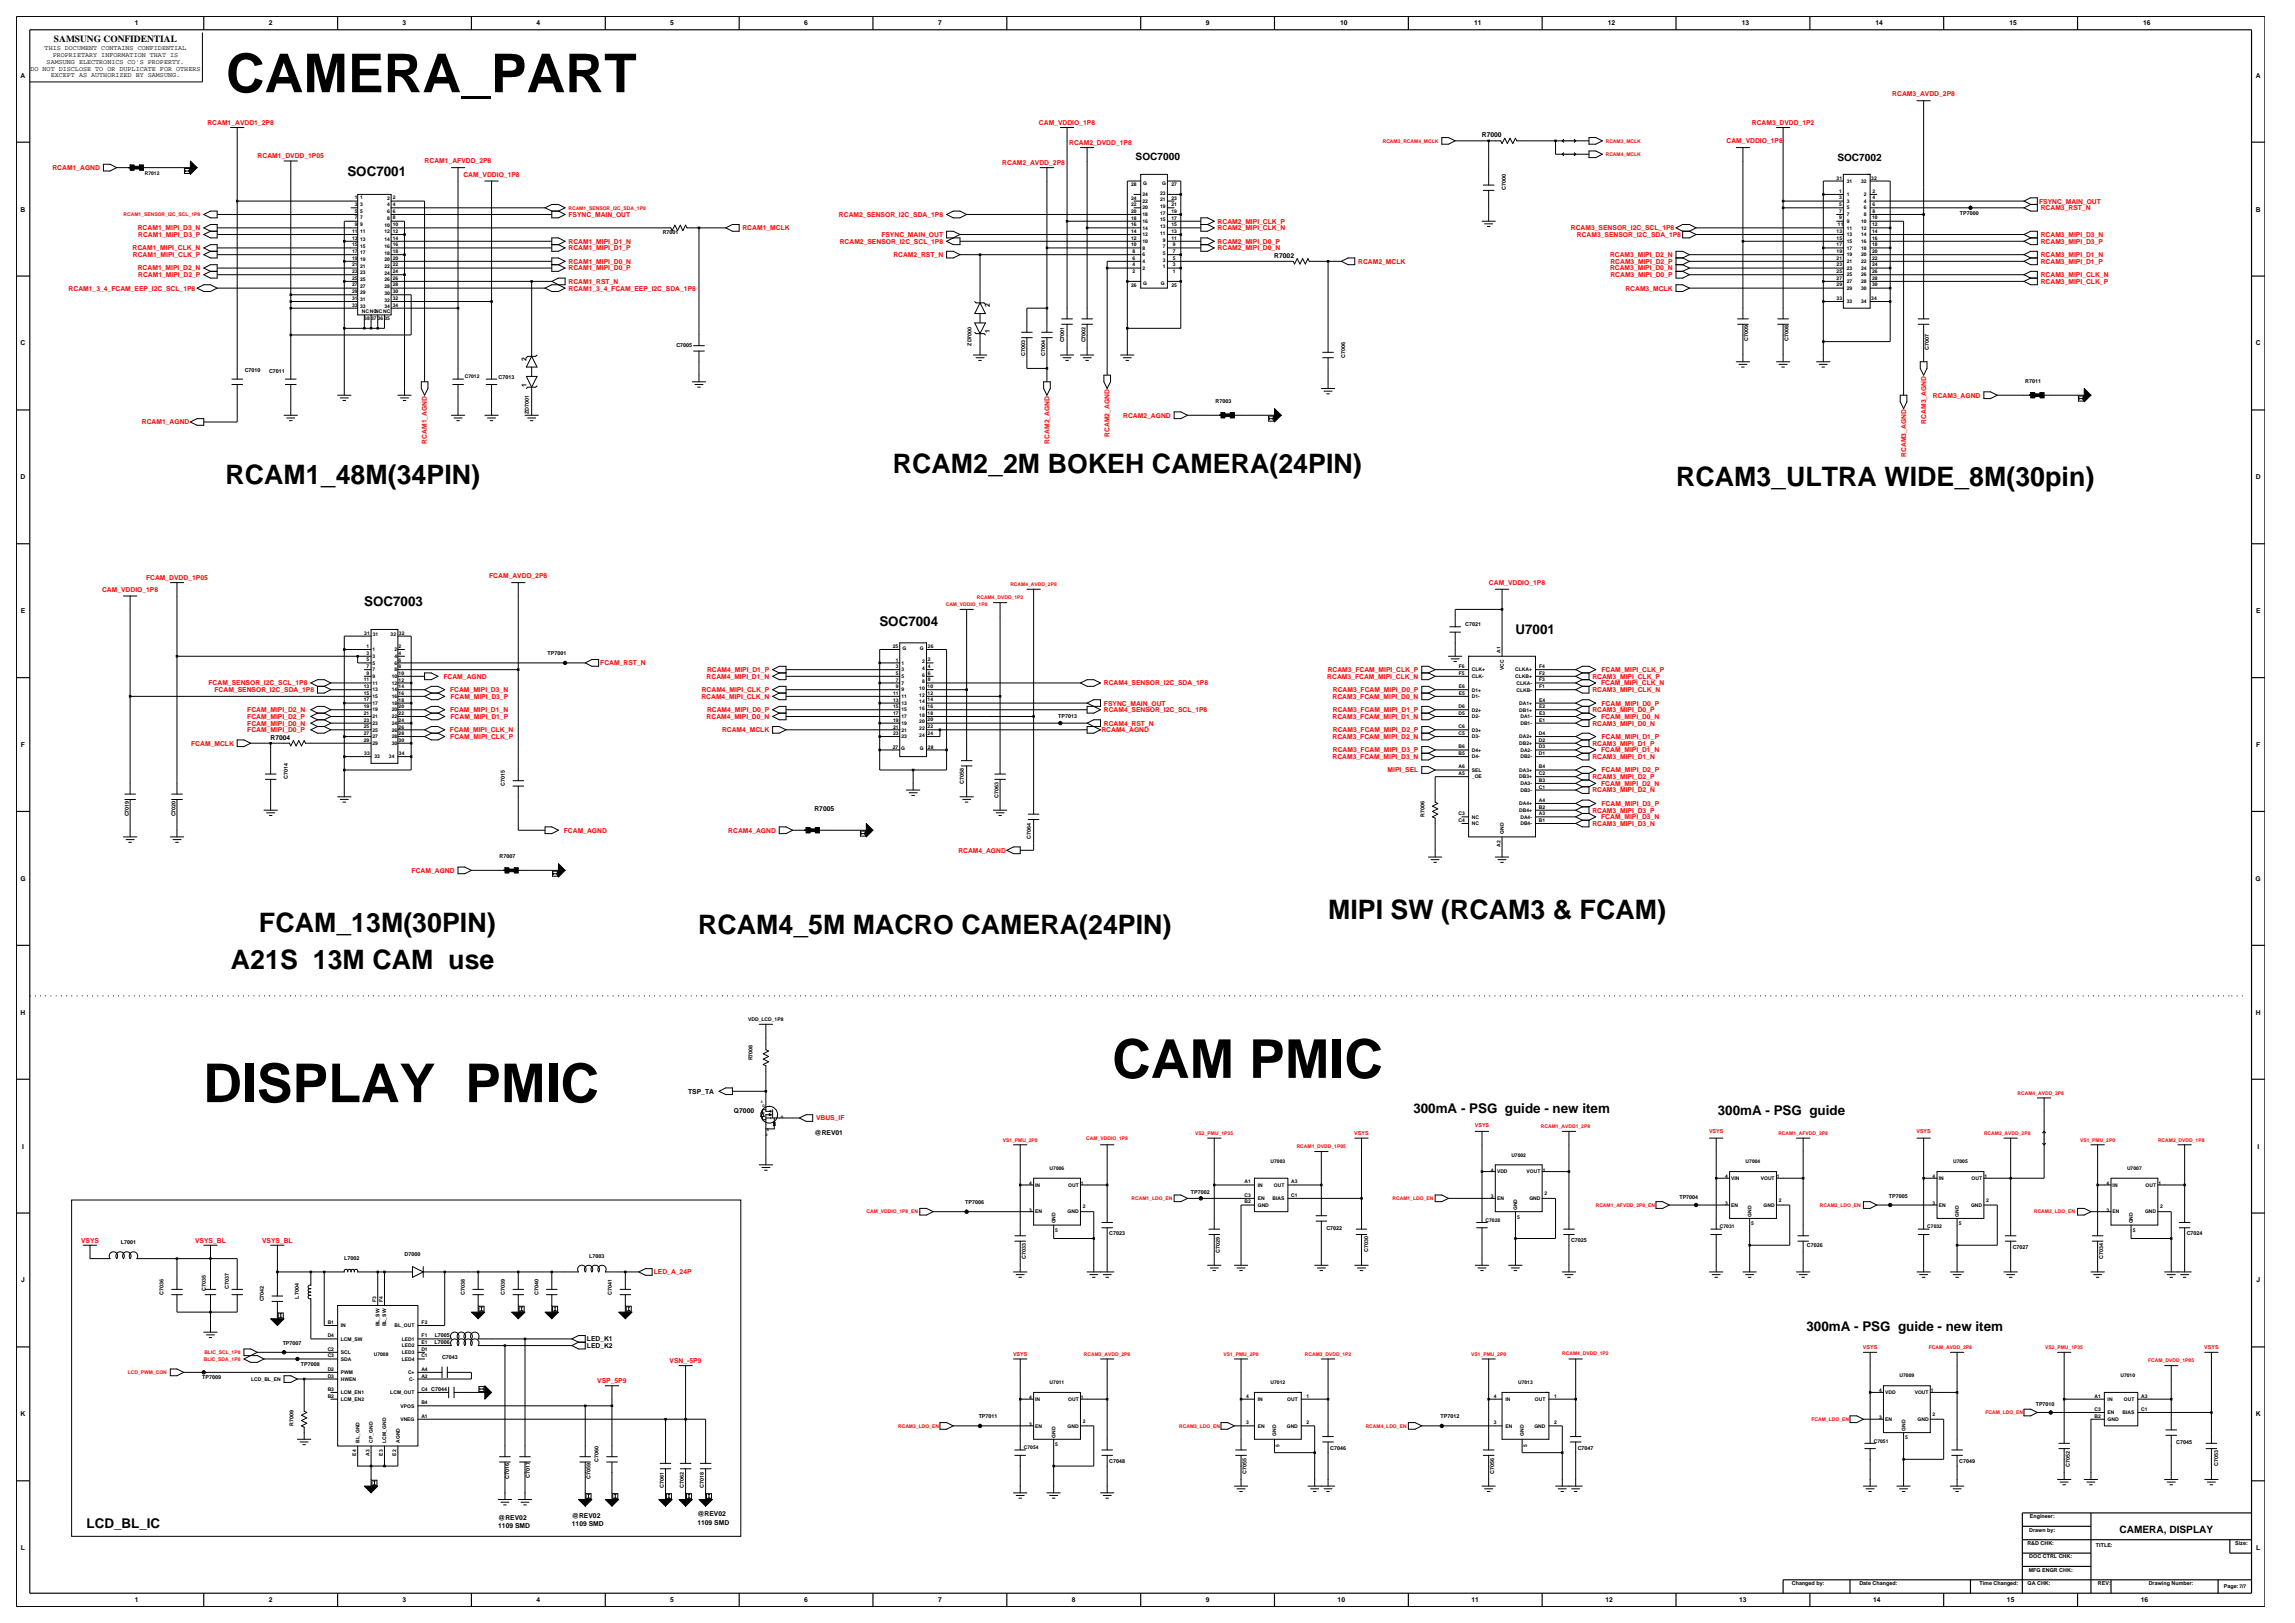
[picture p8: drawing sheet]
<svg xmlns="http://www.w3.org/2000/svg" width="420mm" height="297mm" viewBox="0 0 420 297" stroke-linecap="round" stroke-linejoin="round" font-family="sans-serif">
<defs><g id="words">
<g font-size="9.8">
<text x="41.4" y="16.9">CAMERA_PART</text>
<text x="203.5" y="197.2">CAM PMIC</text>
<text x="37.2" y="201.7">DISPLAY PMIC</text>
</g>
<g font-size="4.9">
<text x="41.3" y="88.5">RCAM1_48M(34PIN)</text>
<text x="163.4" y="86.6">RCAM2_2M BOKEH CAMERA(24PIN)</text>
<text x="306.7" y="88.8">RCAM3_ULTRA WIDE_8M(30pin)</text>
<text x="47.4" y="170.6">FCAM_13M(30PIN)</text>
<text x="127.8" y="170.8">RCAM4_5M MACRO CAMERA(24PIN)</text>
<text x="243" y="168.2">MIPI SW (RCAM3 &amp; FCAM)</text>
<text x="42.3" y="177.2">A21S 13M CAM use</text>
</g>
<g font-size="2.5">
<text x="63.6" y="32.2">SOC7001</text>
<text x="66.6" y="110.9">SOC7003</text>
<text x="160.9" y="114.6">SOC7004</text>
<text x="277.3" y="116.1">U7001</text>
<text x="258.7" y="203.7">300mA - PSG guide - new item</text>
<text x="314.4" y="204">300mA - PSG guide</text>
<text x="330.6" y="243.5">300mA - PSG guide - new item</text>
<text x="15.9" y="279.6">LCD_BL_IC</text>
</g>
<g font-size="1.9">
<text x="207.8" y="29.3">SOC7000</text>
<text x="336.2" y="29.5">SOC7002</text>
<text x="387.9" y="280.5">CAMERA, DISPLAY</text>
</g>
<text font-size="1.7" x="9.9" y="7.7">SAMSUNG CONFIDENTIAL</text>
<g font-size="1.2">
<text x="24.7" y="4.7">1</text>
<text x="49.2" y="4.7">2</text>
<text x="73.7" y="4.7">3</text>
<text x="98.2" y="4.7">4</text>
<text x="122.7" y="4.7">5</text>
<text x="147.2" y="4.7">6</text>
<text x="171.7" y="4.7">7</text>
<text x="220.7" y="4.7">9</text>
<text x="245.3" y="4.7">10</text>
<text x="269.8" y="4.7">11</text>
<text x="294.3" y="4.7">12</text>
<text x="318.7" y="4.7">13</text>
<text x="343.2" y="4.7">14</text>
<text x="367.7" y="4.7">15</text>
<text x="392.2" y="4.7">16</text>
<text x="8.2" y="9.2">THIS DOCUMENT CONTAINS CONFIDENTIAL</text>
<text x="8.5" y="11.7">SAMSUNG ELECTRONICS CO'S PROPERTY.</text>
<text x="9.6" y="10.5">PROPRIETARY INFORMATION THAT IS</text>
<text x="3.8" y="14.2">A</text>
<text x="5.6" y="12.9">DO NOT DISCLOSE TO OR DUPLICATE FOR OTHERS</text>
<text x="9.3" y="14.1">EXCEPT AS AUTHORIZED BY SAMSUNG.</text>
<text x="412.8" y="14.2">A</text>
<text x="271.2" y="25.2">R7000</text>
<text x="3.8" y="38.7">B</text>
<text x="412.8" y="38.7">B</text>
<text x="233.2" y="47.2">R7002</text>
<text x="181.2" y="56.2" transform="rotate(-90 181.2 56.2)">2</text>
<text x="3.8" y="63.2">C</text>
<text x="96.4" y="66" transform="rotate(-90 96.4 66)">2</text>
<text x="181.2" y="61" transform="rotate(-90 181.2 61)">1</text>
<text x="412.8" y="63.2">C</text>
<text x="96.4" y="70.8" transform="rotate(-90 96.4 70.8)">1</text>
<text x="3.8" y="87.7">D</text>
<text x="412.8" y="87.7">D</text>
<text x="3.8" y="112.2">E</text>
<text x="412.9" y="112.2">E</text>
<text x="3.8" y="136.7">F</text>
<text x="49.5" y="135.4">R7004</text>
<text x="412.9" y="136.7">F</text>
<text x="149" y="148.4">R7005</text>
<text x="3.7" y="161.2">G</text>
<text x="412.8" y="161.2">G</text>
<text x="3.8" y="185.7">H</text>
<text x="412.8" y="185.7">H</text>
<text x="125.9" y="200.1">TSP_TA</text>
<text x="134.3" y="203.7">Q7000</text>
<text x="149" y="207.6">@REV01</text>
<text x="4" y="210.2">I</text>
<text x="413.1" y="210.2">I</text>
<text x="3.9" y="234.7">J</text>
<text x="412.9" y="234.7">J</text>
<text x="107.4" y="245.4">LED_K1</text>
<text x="107.4" y="246.7">LED_K2</text>
<text x="3.8" y="259.2">K</text>
<text x="412.8" y="259.2">K</text>
<text x="91.2" y="279.6">1109 SMD</text>
<text x="91.2" y="278.1">@REV02</text>
<text x="104.7" y="277.8">@REV02</text>
<text x="104.7" y="279.3">1109 SMD</text>
<text x="127.6" y="277.5">@REV02</text>
<text x="127.6" y="279">1109 SMD</text>
<text x="3.8" y="283.7">L</text>
<text x="412.9" y="283.7">L</text>
<text x="24.7" y="293.2">1</text>
<text x="49.2" y="293.2">2</text>
<text x="73.7" y="293.2">3</text>
<text x="98.2" y="293.2">4</text>
<text x="122.7" y="293.2">5</text>
<text x="147.2" y="293.2">6</text>
<text x="171.7" y="293.2">7</text>
<text x="196.2" y="293.2">8</text>
<text x="220.7" y="293.2">9</text>
<text x="244.8" y="293.2">10</text>
<text x="269.3" y="293.2">11</text>
<text x="293.8" y="293.2">12</text>
<text x="318.3" y="293.2">13</text>
<text x="342.8" y="293.2">14</text>
<text x="367.3" y="293.2">15</text>
<text x="391.8" y="293.2">16</text>
</g>
<g font-size="1.2" fill="#f00">
<text x="346.3" y="17.6">RCAM3_AVDD_2P8</text>
<text x="38" y="22.8">RCAM1_AVDD1_2P8</text>
<text x="190.1" y="22.8">CAM_VDDIO_1P8</text>
<text x="320.6" y="22.8">RCAM3_DVDD_1P2</text>
<text x="47.1" y="29">RCAM1_DVDD_1P05</text>
<text x="77.7" y="29.9">RCAM1_AFVDD_2P8</text>
<text x="195.7" y="26.5">RCAM2_DVDD_1P8</text>
<text x="316" y="26.2">CAM_VDDIO_1P8</text>
<text x="9.6" y="31.1">RCAM1_AGND</text>
<text x="84.8" y="32.4">CAM_VDDIO_1P8</text>
<text x="183.4" y="30.2">RCAM2_AVDD_2P8</text>
<text x="104" y="39.7">FSYNC_MAIN_OUT</text>
<text x="153.5" y="39.7">RCAM2_SENSOR_I2C_SDA_1P8</text>
<text x="222.8" y="40.9">RCAM2_MIPI_CLK_P</text>
<text x="373.2" y="37.2">FSYNC_MAIN_OUT</text>
<text x="373.5" y="38.5">RCAM3_RST_N</text>
<text x="24.3" y="45.8">RCAM1_MIPI_CLK_N</text>
<text x="24.3" y="47">RCAM1_MIPI_CLK_P</text>
<text x="25.2" y="42.1">RCAM1_MIPI_D3_N</text>
<text x="25.3" y="43.4">RCAM1_MIPI_D3_P</text>
<text x="104" y="44.6">RCAM1_MIPI_D1_N</text>
<text x="104" y="45.8">RCAM1_MIPI_D1_P</text>
<text x="135.9" y="42.1">RCAM1_MCLK</text>
<text x="153.7" y="44.6">RCAM2_SENSOR_I2C_SCL_1P8</text>
<text x="161.3" y="43.4">FSYNC_MAIN_OUT</text>
<text x="163.5" y="47">RCAM2_RST_N</text>
<text x="222.8" y="42.1">RCAM2_MIPI_CLK_N</text>
<text x="222.8" y="45.8">RCAM2_MIPI_D0_N</text>
<text x="222.8" y="44.6">RCAM2_MIPI_D0_P</text>
<text x="287.5" y="42.1">RCAM3_SENSOR_I2C_SCL_1P8</text>
<text x="288.6" y="43.4">RCAM3_SENSOR_I2C_SDA_1P8</text>
<text x="294.6" y="47">RCAM3_MIPI_D2_N</text>
<text x="373.5" y="43.4">RCAM3_MIPI_D3_N</text>
<text x="373.5" y="44.6">RCAM3_MIPI_D3_P</text>
<text x="373.5" y="47">RCAM3_MIPI_D1_N</text>
<text x="12.6" y="53.2">RCAM1_3_4_FCAM_EEP_I2C_SCL_1P8</text>
<text x="25.2" y="49.5">RCAM1_MIPI_D2_N</text>
<text x="25.3" y="50.7">RCAM1_MIPI_D2_P</text>
<text x="104" y="53.2">RCAM1_3_4_FCAM_EEP_I2C_SDA_1P8</text>
<text x="104" y="48.3">RCAM1_MIPI_D0_N</text>
<text x="104" y="49.5">RCAM1_MIPI_D0_P</text>
<text x="104" y="51.9">RCAM1_RST_N</text>
<text x="248.5" y="48.3">RCAM2_MCLK</text>
<text x="294.6" y="49.5">RCAM3_MIPI_D0_N</text>
<text x="294.7" y="48.3">RCAM3_MIPI_D2_P</text>
<text x="294.7" y="50.7">RCAM3_MIPI_D0_P</text>
<text x="297.5" y="53.2">RCAM3_MCLK</text>
<text x="373.5" y="48.3">RCAM3_MIPI_D1_P</text>
<text x="373.5" y="50.7">RCAM3_MIPI_CLK_N</text>
<text x="373.5" y="51.9">RCAM3_MIPI_CLK_P</text>
<text x="26" y="77.7">RCAM1_AGND</text>
<text x="205.5" y="76.4">RCAM2_AGND</text>
<text x="352.5" y="77.5" transform="rotate(-90 352.5 77.5)">RCAM3_AGND</text>
<text x="353.7" y="72.8">RCAM3_AGND</text>
<text x="78.1" y="81.2" transform="rotate(-90 78.1 81.2)">RCAM1_AGND</text>
<text x="192" y="81.2" transform="rotate(-90 192 81.2)">RCAM2_AGND</text>
<text x="203.1" y="80" transform="rotate(-90 203.1 80)">RCAM2_AGND</text>
<text x="348.8" y="83.6" transform="rotate(-90 348.8 83.6)">RCAM3_AGND</text>
<text x="26.7" y="106.1">FCAM_DVDD_1P05</text>
<text x="89.5" y="105.8">FCAM_AVDD_2P8</text>
<text x="272.5" y="107.1">CAM_VDDIO_1P8</text>
<text x="18.7" y="108.3">CAM_VDDIO_1P8</text>
<text x="38.2" y="125.4">FCAM_SENSOR_I2C_SCL_1P8</text>
<text x="81.2" y="124.2">FCAM_AGND</text>
<text x="109.9" y="121.7">FCAM_RST_N</text>
<text x="129.3" y="124.2">RCAM4_MIPI_D1_N</text>
<text x="129.4" y="123">RCAM4_MIPI_D1_P</text>
<text x="202" y="125.4">RCAM4_SENSOR_I2C_SDA_1P8</text>
<text x="242.9" y="124.2">RCAM3_FCAM_MIPI_CLK_N</text>
<text x="243" y="123">RCAM3_FCAM_MIPI_CLK_P</text>
<text x="291.4" y="124.2">RCAM3_MIPI_CLK_P</text>
<text x="293" y="125.4">FCAM_MIPI_CLK_N</text>
<text x="293.1" y="123">FCAM_MIPI_CLK_P</text>
<text x="39.3" y="126.6">FCAM_SENSOR_I2C_SDA_1P8</text>
<text x="45.2" y="130.3">FCAM_MIPI_D2_N</text>
<text x="45.2" y="131.6">FCAM_MIPI_D2_P</text>
<text x="82.4" y="130.3">FCAM_MIPI_D1_N</text>
<text x="82.4" y="126.6">FCAM_MIPI_D3_N</text>
<text x="82.4" y="127.9">FCAM_MIPI_D3_P</text>
<text x="82.4" y="131.6">FCAM_MIPI_D1_P</text>
<text x="128.4" y="127.9">RCAM4_MIPI_CLK_N</text>
<text x="128.4" y="126.6">RCAM4_MIPI_CLK_P</text>
<text x="129.3" y="131.6">RCAM4_MIPI_D0_N</text>
<text x="129.4" y="130.3">RCAM4_MIPI_D0_P</text>
<text x="202" y="130.3">RCAM4_SENSOR_I2C_SCL_1P8</text>
<text x="202" y="129.1">FSYNC_MAIN_OUT</text>
<text x="243.9" y="127.9">RCAM3_FCAM_MIPI_D0_N</text>
<text x="243.9" y="131.6">RCAM3_FCAM_MIPI_D1_N</text>
<text x="243.9" y="126.6">RCAM3_FCAM_MIPI_D0_P</text>
<text x="243.9" y="130.3">RCAM3_FCAM_MIPI_D1_P</text>
<text x="291.4" y="126.6">RCAM3_MIPI_CLK_N</text>
<text x="291.4" y="130.3">RCAM3_MIPI_D0_P</text>
<text x="293" y="131.6">FCAM_MIPI_D0_N</text>
<text x="293.1" y="129.1">FCAM_MIPI_D0_P</text>
<text x="35" y="136.4">FCAM_MCLK</text>
<text x="45.2" y="134">FCAM_MIPI_D0_P</text>
<text x="45.2" y="132.8">FCAM_MIPI_D0_N</text>
<text x="82.3" y="134">FCAM_MIPI_CLK_N</text>
<text x="82.4" y="135.2">FCAM_MIPI_CLK_P</text>
<text x="132.1" y="134">RCAM4_MCLK</text>
<text x="201.6" y="134">RCAM4_AGND</text>
<text x="202" y="132.8">RCAM4_RST_N</text>
<text x="243.9" y="135.2">RCAM3_FCAM_MIPI_D2_N</text>
<text x="243.9" y="134">RCAM3_FCAM_MIPI_D2_P</text>
<text x="243.9" y="137.7">RCAM3_FCAM_MIPI_D3_P</text>
<text x="291.4" y="136.4">RCAM3_MIPI_D1_P</text>
<text x="291.4" y="132.8">RCAM3_MIPI_D0_N</text>
<text x="293" y="137.7">FCAM_MIPI_D1_N</text>
<text x="293.1" y="135.2">FCAM_MIPI_D1_P</text>
<text x="243.9" y="138.9">RCAM3_FCAM_MIPI_D3_N</text>
<text x="253.9" y="141.3">MIPI_SEL</text>
<text x="291.4" y="138.9">RCAM3_MIPI_D1_N</text>
<text x="291.4" y="142.6">RCAM3_MIPI_D2_P</text>
<text x="293" y="143.8">FCAM_MIPI_D2_N</text>
<text x="293.1" y="141.3">FCAM_MIPI_D2_P</text>
<text x="291.4" y="145">RCAM3_MIPI_D2_N</text>
<text x="291.4" y="148.7">RCAM3_MIPI_D3_P</text>
<text x="293" y="149.9">FCAM_MIPI_D3_N</text>
<text x="293.1" y="147.5">FCAM_MIPI_D3_P</text>
<text x="103.2" y="152.4">FCAM_AGND</text>
<text x="133.3" y="152.4">RCAM4_AGND</text>
<text x="291.4" y="151.1">RCAM3_MIPI_D3_N</text>
<text x="75.3" y="159.7">FCAM_AGND</text>
<text x="175.4" y="156">RCAM4_AGND</text>
<text x="149.3" y="205">VBUS_IF</text>
<text x="14.8" y="227.4">VSYS</text>
<text x="35.7" y="227.4">VSYS_BL</text>
<text x="48" y="227.4">VSYS_BL</text>
<text x="119.6" y="233.2">LED_A_24P</text>
<text x="122.5" y="249.4">VSN_-5P9</text>
<text x="109.3" y="253.1">VSP_5P9</text>
</g>
<g font-size="1">
<text x="275.6" y="34.8" transform="rotate(-90 275.6 34.8)">C7000</text>
<text x="358.7" y="39.3">TP7000</text>
<text x="121.3" y="42.8">R7001</text>
<text x="123.8" y="63.4">C7005</text>
<text x="177.8" y="63.3" transform="rotate(-90 177.8 63.3)">ZD7000</text>
<text x="187.6" y="65.1" transform="rotate(-90 187.6 65.1)">C7003</text>
<text x="191.3" y="65.1" transform="rotate(-90 191.3 65.1)">C7004</text>
<text x="194.8" y="62.7" transform="rotate(-90 194.8 62.7)">C7001</text>
<text x="198.6" y="62.7" transform="rotate(-90 198.6 62.7)">C7002</text>
<text x="246.2" y="65.5" transform="rotate(-90 246.2 65.5)">C7006</text>
<text x="319.9" y="62.5" transform="rotate(-90 319.9 62.5)">C7009</text>
<text x="327.3" y="62.5" transform="rotate(-90 327.3 62.5)">C7008</text>
<text x="353" y="64" transform="rotate(-90 353 64)">C7007</text>
<text x="44.8" y="68.1">C7010</text>
<text x="49.2" y="68.3">C7011</text>
<text x="91.3" y="69.3">C7013</text>
<text x="370.6" y="70.1">R7011</text>
<text x="96.8" y="75.8" transform="rotate(-90 96.8 75.8)">ZD7001</text>
<text x="222.5" y="73.8">R7003</text>
<text x="100.2" y="119.9">TP7001</text>
<text x="268.1" y="114.6">C7021</text>
<text x="193.7" y="131.5">TP7013</text>
<text x="52.7" y="142.6" transform="rotate(-90 52.7 142.6)">C7014</text>
<text x="92.4" y="143.8" transform="rotate(-90 92.4 143.8)">C7015</text>
<text x="176.4" y="143.5" transform="rotate(-90 176.4 143.5)">C7058</text>
<text x="23.6" y="149.4" transform="rotate(-90 23.6 149.4)">C7019</text>
<text x="32.1" y="149.4" transform="rotate(-90 32.1 149.4)">C7020</text>
<text x="182.7" y="146" transform="rotate(-90 182.7 146)">C7063</text>
<text x="260.7" y="149.5" transform="rotate(-90 260.7 149.5)">R7006</text>
<text x="188.6" y="153.5" transform="rotate(-90 188.6 153.5)">C7064</text>
<text x="91.4" y="157.1">R7007</text>
<text x="137.7" y="194" transform="rotate(-90 137.7 194)">R7008</text>
<text x="176.7" y="220.4">TP7006</text>
<text x="217.9" y="218.4">TP7002</text>
<text x="307.3" y="219.3">TP7004</text>
<text x="345.7" y="219.1">TP7005</text>
<text x="22.1" y="227.7">L7001</text>
<text x="203" y="226.1">C7023</text>
<text x="242.7" y="225.1">C7022</text>
<text x="287.5" y="227.3">C7025</text>
<text x="400.2" y="226.1">C7024</text>
<text x="63" y="230.5">L7002</text>
<text x="74" y="229.8">D7000</text>
<text x="107.8" y="230.2">L7003</text>
<text x="187.7" y="230.5" transform="rotate(-90 187.7 230.5)">C7033</text>
<text x="223.2" y="229.2" transform="rotate(-90 223.2 229.2)">C7029</text>
<text x="250.4" y="229.1" transform="rotate(-90 250.4 229.1)">C7030</text>
<text x="330.7" y="228.2">C7026</text>
<text x="368.3" y="228.5">C7027</text>
<text x="384.9" y="230.5" transform="rotate(-90 384.9 230.5)">C7034</text>
<text x="29.9" y="236.9" transform="rotate(-90 29.9 236.9)">C7036</text>
<text x="37.7" y="236.3" transform="rotate(-90 37.7 236.3)">C7035</text>
<text x="41.9" y="235.8" transform="rotate(-90 41.9 235.8)">C7037</text>
<text x="48.3" y="238.1" transform="rotate(-90 48.3 238.1)">C7042</text>
<text x="54.7" y="237.6" transform="rotate(-90 54.7 237.6)">L7004</text>
<text x="85.1" y="236.9" transform="rotate(-90 85.1 236.9)">C7038</text>
<text x="92.4" y="236.9" transform="rotate(-90 92.4 236.9)">C7039</text>
<text x="98.5" y="236.9" transform="rotate(-90 98.5 236.9)">C7040</text>
<text x="112" y="236.9" transform="rotate(-90 112 236.9)">C7041</text>
<text x="79.5" y="246">L7006</text>
<text x="79.6" y="244.7">L7005</text>
<text x="51.7" y="246.1">TP7007</text>
<text x="55.1" y="249.9">TP7008</text>
<text x="80.9" y="248.7">C7043</text>
<text x="37" y="252.4">TP7009</text>
<text x="372.6" y="257.3">TP7010</text>
<text x="53.7" y="260.9" transform="rotate(-90 53.7 260.9)">R7009</text>
<text x="179.1" y="259.6">TP7011</text>
<text x="263.6" y="259.6">TP7012</text>
<text x="109.6" y="267.5" transform="rotate(-90 109.6 267.5)">C7060</text>
<text x="203" y="267.7">C7048</text>
<text x="228.1" y="269.6" transform="rotate(-90 228.1 269.6)">C7055</text>
<text x="243.4" y="265.3">C7046</text>
<text x="273.4" y="269.6" transform="rotate(-90 273.4 269.6)">C7056</text>
<text x="288.7" y="265.3">C7047</text>
<text x="358.5" y="267.7">C7049</text>
<text x="378.8" y="268.4" transform="rotate(-90 378.8 268.4)">C7052</text>
<text x="398.3" y="264.3">C7045</text>
<text x="405.9" y="268.3" transform="rotate(-90 405.9 268.3)">C7053</text>
<text x="93.2" y="270.7" transform="rotate(-90 93.2 270.7)">C7016</text>
<text x="96.9" y="270.5" transform="rotate(-90 96.9 270.5)">C7017</text>
<text x="108" y="270.6" transform="rotate(-90 108 270.6)">C7059</text>
<text x="121.5" y="272.3" transform="rotate(-90 121.5 272.3)">C7061</text>
<text x="125.2" y="272.3" transform="rotate(-90 125.2 272.3)">C7062</text>
<text x="128.8" y="272.3" transform="rotate(-90 128.8 272.3)">C7018</text>
<text x="371.4" y="280.2">Drawn by:</text>
<text x="371.5" y="277.8">Engineer:</text>
<text x="371" y="282.7">R&amp;D CHK:</text>
<text x="371.3" y="287.6">MFG ENGR CHK:</text>
<text x="371.4" y="285.2">DOC CTRL CHK:</text>
<text x="383.6" y="283">TITLE:</text>
<text x="409.1" y="282.7">Size:</text>
<text x="327.9" y="290.1">Changed by:</text>
<text x="340.3" y="290.1">Date Changed:</text>
<text x="362.2" y="290.1">Time Changed:</text>
<text x="371.1" y="290.1">QA CHK:</text>
<text x="383.9" y="290.1">REV:</text>
<text x="393.2" y="290.1">Drawing Number:</text>
<text x="407" y="290.5">Page: 7/7</text>
</g>
<g font-size="1" fill="#f00">
<text x="247.8" y="207.7">VSYS</text>
<text x="269.9" y="206.2">VSYS</text>
<text x="312.8" y="207.4">VSYS</text>
<text x="350.7" y="207.4">VSYS</text>
<text x="185.4" y="248.1">VSYS</text>
<text x="340.9" y="246.9">VSYS</text>
<text x="403.4" y="246.9">VSYS</text>
</g>
<g font-size=".9" fill="#f00">
<text x="253.1" y="26.1">RCAM3_RCAM4_MCLK</text>
<text x="293.9" y="26.1">RCAM3_MCLK</text>
<text x="293.9" y="28.6">RCAM4_MCLK</text>
<text x="22.6" y="39.6">RCAM1_SENSOR_I2C_SCL_1P8</text>
<text x="104" y="38.4">RCAM1_SENSOR_I2C_SDA_1P8</text>
<text x="184.9" y="107.2">RCAM4_AVDD_2P8</text>
<text x="173.1" y="110.9">CAM_VDDIO_1P8</text>
<text x="178.8" y="109.7">RCAM4_DVDD_1P2</text>
<text x="369.2" y="200.3">RCAM4_AVDD_2P8</text>
<text x="183.5" y="208.9">VS1_PMU_2P0</text>
<text x="198.8" y="208.6">CAM_VDDIO_1P8</text>
<text x="218.7" y="207.7">VS2_PMU_1P35</text>
<text x="282" y="206.4">RCAM1_AVDD1_2P8</text>
<text x="325.5" y="207.7">RCAM1_AFVDD_2P8</text>
<text x="363.1" y="207.7">RCAM2_AVDD_2P8</text>
<text x="380.7" y="208.9">VS1_PMU_2P0</text>
<text x="394.9" y="208.9">RCAM2_DVDD_1P8</text>
<text x="237.3" y="210.1">RCAM1_DVDD_1P05</text>
<text x="207.1" y="219.6">RCAM1_LDO_EN</text>
<text x="254.8" y="219.6">RCAM1_LDO_EN</text>
<text x="292" y="220.8">RCAM1_AFVDD_2P8_EN</text>
<text x="333.1" y="220.8">RCAM2_LDO_EN</text>
<text x="158.6" y="222.1">CAM_VDDIO_1P8_EN</text>
<text x="372.3" y="222.1">RCAM2_LDO_EN</text>
<text x="23.4" y="251.5">LCD_PWM_CON</text>
<text x="37.3" y="249">BLIC_SDA_1P8</text>
<text x="37.4" y="247.8">BLIC_SCL_1P8</text>
<text x="198.4" y="248.1">RCAM3_AVDD_2P8</text>
<text x="223.9" y="248.1">VS1_PMU_2P0</text>
<text x="238.8" y="248.1">RCAM3_DVDD_1P2</text>
<text x="269.2" y="248.1">VS1_PMU_2P0</text>
<text x="285.9" y="247.9">RCAM4_DVDD_1P2</text>
<text x="353" y="246.9">FCAM_AVDD_2P8</text>
<text x="374.3" y="246.9">VS2_PMU_1P35</text>
<text x="393.1" y="249.3">FCAM_DVDD_1P05</text>
<text x="164.4" y="261.2">RCAM3_LDO_EN</text>
<text x="215.8" y="261.2">RCAM3_LDO_EN</text>
<text x="249.9" y="261.2">RCAM4_LDO_EN</text>
<text x="331.5" y="260">FCAM_LDO_EN</text>
<text x="363.4" y="258.8">FCAM_LDO_EN</text>
</g>
<g font-size=".9">
<text x="26.5" y="32.1">R7012</text>
<text x="207" y="34.1">28</text>
<text x="209.1" y="35.9">24</text>
<text x="209.2" y="33.8">G</text>
<text x="212.3" y="35.6">23</text>
<text x="212.7" y="33.8">G</text>
<text x="214.4" y="34.1">27</text>
<text x="336.1" y="32.9">31</text>
<text x="336.6" y="35.3">1</text>
<text x="338" y="33.4">31</text>
<text x="338" y="35.9">1</text>
<text x="340.6" y="33.4">32</text>
<text x="341.1" y="35.9">2</text>
<text x="342.4" y="32.9">32</text>
<text x="342.7" y="35.3">2</text>
<text x="64.9" y="38.9">5</text>
<text x="64.9" y="40.2">7</text>
<text x="64.9" y="41.4">9</text>
<text x="64.9" y="37.7">3</text>
<text x="64.9" y="36.5">1</text>
<text x="65.9" y="38.9">5</text>
<text x="65.9" y="40.2">7</text>
<text x="65.9" y="41.4">9</text>
<text x="65.9" y="37.7">3</text>
<text x="65.9" y="36.5">1</text>
<text x="70.4" y="41.5">10</text>
<text x="70.9" y="37.8">4</text>
<text x="70.9" y="39">6</text>
<text x="70.9" y="40.2">8</text>
<text x="70.9" y="36.5">2</text>
<text x="71.9" y="37.7">4</text>
<text x="71.9" y="38.9">6</text>
<text x="71.9" y="40.2">8</text>
<text x="71.9" y="36.5">2</text>
<text x="71.9" y="41.4">10</text>
<text x="207" y="39">20</text>
<text x="207" y="37.7">22</text>
<text x="207" y="36.5">24</text>
<text x="207" y="41.4">16</text>
<text x="207" y="40.2">18</text>
<text x="209.1" y="38.3">20</text>
<text x="209.1" y="37.1">22</text>
<text x="209.1" y="42">14</text>
<text x="209.1" y="40.8">16</text>
<text x="209.1" y="39.6">18</text>
<text x="212.3" y="36.9">21</text>
<text x="212.3" y="41.7">13</text>
<text x="212.3" y="40.5">15</text>
<text x="212.3" y="39.3">17</text>
<text x="212.3" y="38.1">19</text>
<text x="214.4" y="39">19</text>
<text x="214.4" y="37.7">21</text>
<text x="214.4" y="36.5">23</text>
<text x="214.4" y="41.4">15</text>
<text x="214.4" y="40.2">17</text>
<text x="336.4" y="41.4">11</text>
<text x="336.6" y="37.7">5</text>
<text x="336.6" y="38.9">7</text>
<text x="336.6" y="40.2">9</text>
<text x="336.6" y="36.5">3</text>
<text x="338" y="38.3">5</text>
<text x="338" y="39.6">7</text>
<text x="338" y="40.8">9</text>
<text x="338" y="37.1">3</text>
<text x="338" y="42">11</text>
<text x="340.6" y="40.8">10</text>
<text x="340.6" y="42">12</text>
<text x="341.1" y="38.3">6</text>
<text x="341.1" y="39.6">8</text>
<text x="341.1" y="37.1">4</text>
<text x="342.6" y="40.2">10</text>
<text x="342.6" y="41.4">12</text>
<text x="342.7" y="37.7">6</text>
<text x="342.7" y="38.9">8</text>
<text x="342.7" y="36.5">4</text>
<text x="64.4" y="43.9">13</text>
<text x="64.4" y="45.1">15</text>
<text x="64.4" y="46.3">17</text>
<text x="64.4" y="47.5">19</text>
<text x="64.4" y="42.6">11</text>
<text x="65.9" y="44.1">13</text>
<text x="65.9" y="45.3">15</text>
<text x="65.9" y="46.5">17</text>
<text x="65.9" y="47.8">19</text>
<text x="65.9" y="42.6">11</text>
<text x="70.4" y="47.8">20</text>
<text x="70.4" y="44.2">14</text>
<text x="70.4" y="45.4">16</text>
<text x="70.4" y="46.6">18</text>
<text x="70.4" y="42.7">12</text>
<text x="71.9" y="47.5">20</text>
<text x="71.9" y="42.6">12</text>
<text x="71.9" y="43.9">14</text>
<text x="71.9" y="45.1">16</text>
<text x="71.9" y="46.3">18</text>
<text x="207" y="43.9">12</text>
<text x="207" y="42.6">14</text>
<text x="207" y="45.1">10</text>
<text x="207.3" y="46.3">8</text>
<text x="207.3" y="47.5">6</text>
<text x="209.1" y="46.9">6</text>
<text x="209.1" y="45.7">8</text>
<text x="209.1" y="43.2">12</text>
<text x="209.1" y="44.4">10</text>
<text x="212.3" y="43">11</text>
<text x="212.8" y="44.2">9</text>
<text x="212.8" y="47.9">3</text>
<text x="212.8" y="46.6">5</text>
<text x="212.8" y="45.4">7</text>
<text x="214.4" y="43.9">11</text>
<text x="214.4" y="42.6">13</text>
<text x="214.6" y="45.1">9</text>
<text x="214.6" y="47.5">5</text>
<text x="214.6" y="46.3">7</text>
<text x="336.1" y="47.5">21</text>
<text x="336.1" y="43.9">15</text>
<text x="336.1" y="45.1">17</text>
<text x="336.1" y="46.3">19</text>
<text x="336.1" y="42.6">13</text>
<text x="338" y="44.4">15</text>
<text x="338" y="45.7">17</text>
<text x="338" y="46.9">19</text>
<text x="338" y="43.2">13</text>
<text x="340.6" y="44.4">16</text>
<text x="340.6" y="45.7">18</text>
<text x="340.6" y="46.9">20</text>
<text x="340.6" y="43.2">14</text>
<text x="342.6" y="47.5">22</text>
<text x="342.6" y="43.9">16</text>
<text x="342.6" y="45.1">18</text>
<text x="342.6" y="46.3">20</text>
<text x="342.6" y="42.6">14</text>
<text x="64.4" y="53.6">29</text>
<text x="64.4" y="48.7">21</text>
<text x="64.4" y="50">23</text>
<text x="64.4" y="51.2">25</text>
<text x="64.4" y="52.4">27</text>
<text x="65.9" y="52.7">27</text>
<text x="65.9" y="53.9">29</text>
<text x="65.9" y="49">21</text>
<text x="65.9" y="50.2">23</text>
<text x="65.9" y="51.4">25</text>
<text x="70.4" y="52.7">28</text>
<text x="70.4" y="53.9">30</text>
<text x="70.4" y="49.1">22</text>
<text x="70.4" y="50.3">24</text>
<text x="70.4" y="51.5">26</text>
<text x="71.9" y="52.4">28</text>
<text x="71.9" y="53.6">30</text>
<text x="71.9" y="48.7">22</text>
<text x="71.9" y="50">24</text>
<text x="71.9" y="51.2">26</text>
<text x="207" y="52.4">26</text>
<text x="207.3" y="48.8">4</text>
<text x="207.3" y="50">2</text>
<text x="209.1" y="48.1">4</text>
<text x="209.1" y="49.4">2</text>
<text x="209.2" y="52.1">G</text>
<text x="212.4" y="52.1">G</text>
<text x="212.8" y="49.1">1</text>
<text x="214.4" y="52.4">25</text>
<text x="214.6" y="48.8">3</text>
<text x="214.6" y="50">1</text>
<text x="336.1" y="52.4">29</text>
<text x="336.1" y="48.7">23</text>
<text x="336.1" y="50">25</text>
<text x="336.1" y="51.2">27</text>
<text x="338" y="53">29</text>
<text x="338" y="48.1">21</text>
<text x="338" y="49.4">23</text>
<text x="338" y="50.6">25</text>
<text x="338" y="51.8">27</text>
<text x="340.6" y="53">30</text>
<text x="340.6" y="48.1">22</text>
<text x="340.6" y="49.4">24</text>
<text x="340.6" y="50.6">26</text>
<text x="340.6" y="51.8">28</text>
<text x="342.6" y="52.4">30</text>
<text x="342.6" y="48.7">24</text>
<text x="342.6" y="50">26</text>
<text x="342.6" y="51.2">28</text>
<text x="64.4" y="54.9">31</text>
<text x="64.4" y="56.1">33</text>
<text x="65.9" y="55.1">31</text>
<text x="65.9" y="56.3">33</text>
<text x="66.2" y="57.2">NCNCNCNC</text>
<text x="66.7" y="58.5">38</text>
<text x="67.9" y="58.5">37</text>
<text x="69.1" y="58.5">36</text>
<text x="70.4" y="56.4">34</text>
<text x="70.4" y="58.5">35</text>
<text x="70.4" y="55.2">32</text>
<text x="71.9" y="56.1">34</text>
<text x="71.9" y="54.9">32</text>
<text x="336.1" y="54.9">33</text>
<text x="338" y="55.5">33</text>
<text x="340.6" y="55.5">34</text>
<text x="342.4" y="54.9">34</text>
<text x="85.1" y="69.3">C7012</text>
<text x="66.7" y="116.2">31</text>
<text x="67.1" y="119.8">3</text>
<text x="67.1" y="118.6">1</text>
<text x="68.2" y="119.2">1</text>
<text x="68.2" y="116.4">31</text>
<text x="71.5" y="116.4">32</text>
<text x="72.2" y="119.2">2</text>
<text x="72.9" y="119.8">4</text>
<text x="72.9" y="118.6">2</text>
<text x="73" y="116.2">32</text>
<text x="163.4" y="118.6">25</text>
<text x="165.2" y="118.9">G</text>
<text x="168.4" y="118.9">G</text>
<text x="169.8" y="118.6">26</text>
<text x="274.6" y="119.4" transform="rotate(-90 274.6 119.4)">A1</text>
<text x="66.6" y="125.9">13</text>
<text x="66.6" y="124.7">11</text>
<text x="67.1" y="121">5</text>
<text x="67.1" y="122.2">7</text>
<text x="67.1" y="123.5">9</text>
<text x="68.2" y="125.3">11</text>
<text x="68.2" y="121.6">5</text>
<text x="68.2" y="122.8">7</text>
<text x="68.2" y="124.1">9</text>
<text x="68.2" y="120.4">3</text>
<text x="71.7" y="125.3">12</text>
<text x="71.7" y="124.1">10</text>
<text x="72.2" y="120.4">4</text>
<text x="72.2" y="121.6">6</text>
<text x="72.2" y="122.8">8</text>
<text x="72.9" y="121.1">6</text>
<text x="72.9" y="122.3">8</text>
<text x="72.9" y="126">14</text>
<text x="72.9" y="123.5">10</text>
<text x="72.9" y="124.7">12</text>
<text x="163.9" y="122.3">3</text>
<text x="163.9" y="123.5">5</text>
<text x="163.9" y="124.7">7</text>
<text x="163.9" y="126">9</text>
<text x="163.9" y="121.1">1</text>
<text x="165" y="122.8">3</text>
<text x="165" y="124.1">5</text>
<text x="165" y="125.3">7</text>
<text x="165" y="121.6">1</text>
<text x="168.7" y="122.6">4</text>
<text x="168.7" y="123.8">6</text>
<text x="168.7" y="125">8</text>
<text x="168.7" y="121.3">2</text>
<text x="169.8" y="125.9">10</text>
<text x="169.8" y="122.2">4</text>
<text x="169.8" y="123.4">6</text>
<text x="169.8" y="124.7">8</text>
<text x="169.8" y="121">2</text>
<text x="267" y="125.9">E6</text>
<text x="267" y="123.5">F5</text>
<text x="267" y="122.2">F6</text>
<text x="269.4" y="124.1">CLK-</text>
<text x="269.4" y="122.9">CLK+</text>
<text x="275.2" y="122.6" transform="rotate(-90 275.2 122.6)">VCC</text>
<text x="277.3" y="124.1">CLKB+</text>
<text x="277.3" y="122.9">CLKA+</text>
<text x="277.5" y="125.3">CLKA-</text>
<text x="281.7" y="123.5">F2</text>
<text x="281.7" y="124.7">F3</text>
<text x="281.7" y="122.2">F4</text>
<text x="281.7" y="125.9">F1</text>
<text x="66.6" y="130.8">21</text>
<text x="66.6" y="127.1">15</text>
<text x="66.6" y="128.3">17</text>
<text x="66.6" y="129.6">19</text>
<text x="68.2" y="131.4">21</text>
<text x="68.2" y="126.5">13</text>
<text x="68.2" y="127.7">15</text>
<text x="68.2" y="129">17</text>
<text x="68.2" y="130.2">19</text>
<text x="71.7" y="130.2">20</text>
<text x="71.7" y="131.4">22</text>
<text x="71.7" y="126.5">14</text>
<text x="71.7" y="127.7">16</text>
<text x="71.7" y="129">18</text>
<text x="72.9" y="129.6">20</text>
<text x="72.9" y="130.9">22</text>
<text x="72.9" y="127.2">16</text>
<text x="72.9" y="128.4">18</text>
<text x="163.4" y="128.4">13</text>
<text x="163.4" y="129.6">15</text>
<text x="163.4" y="130.9">17</text>
<text x="163.4" y="127.2">11</text>
<text x="165" y="126.5">9</text>
<text x="165" y="130.2">15</text>
<text x="165" y="131.4">17</text>
<text x="165" y="127.7">11</text>
<text x="165" y="129">13</text>
<text x="168.2" y="128.7">14</text>
<text x="168.2" y="129.9">16</text>
<text x="168.2" y="131.2">18</text>
<text x="168.2" y="126.2">10</text>
<text x="168.2" y="127.5">12</text>
<text x="169.8" y="132">20</text>
<text x="169.8" y="128.3">14</text>
<text x="169.8" y="129.6">16</text>
<text x="169.8" y="130.8">18</text>
<text x="169.8" y="127.1">12</text>
<text x="266.9" y="129.6">D6</text>
<text x="266.9" y="130.8">D5</text>
<text x="267" y="127.2">E5</text>
<text x="269.4" y="127.8">D1-</text>
<text x="269.4" y="126.5">D1+</text>
<text x="269.4" y="131.4">D2-</text>
<text x="269.4" y="130.2">D2+</text>
<text x="277.5" y="126.5">CLKB-</text>
<text x="278" y="130.2">DB1+</text>
<text x="278" y="129">DA1+</text>
<text x="278.2" y="131.4">DA1-</text>
<text x="281.7" y="129.6">E2</text>
<text x="281.7" y="130.8">E3</text>
<text x="281.7" y="128.4">E4</text>
<text x="66.6" y="135.7">29</text>
<text x="66.6" y="132">23</text>
<text x="66.6" y="133.2">25</text>
<text x="66.6" y="134.5">27</text>
<text x="68.2" y="135.1">27</text>
<text x="68.2" y="136.2">29</text>
<text x="68.2" y="132.6">23</text>
<text x="68.2" y="133.9">25</text>
<text x="71.7" y="135.1">28</text>
<text x="71.7" y="136.3">30</text>
<text x="71.7" y="132.6">24</text>
<text x="71.7" y="133.9">26</text>
<text x="72.9" y="134.5">28</text>
<text x="72.9" y="135.7">30</text>
<text x="72.9" y="132.1">24</text>
<text x="72.9" y="133.3">26</text>
<text x="163.4" y="137">27</text>
<text x="163.4" y="133.3">21</text>
<text x="163.4" y="134.5">23</text>
<text x="163.4" y="132.1">19</text>
<text x="164.9" y="137.2">G</text>
<text x="165" y="133.9">21</text>
<text x="165" y="135.1">23</text>
<text x="165" y="132.6">19</text>
<text x="168.2" y="133.6">22</text>
<text x="168.2" y="134.8">24</text>
<text x="168.2" y="132.4">20</text>
<text x="168.4" y="137.2">G</text>
<text x="169.8" y="133.2">22</text>
<text x="169.8" y="134.4">24</text>
<text x="169.8" y="137">28</text>
<text x="266.9" y="134.5">C5</text>
<text x="266.9" y="133.3">C6</text>
<text x="266.9" y="136.9">B6</text>
<text x="269.4" y="135.1">D3-</text>
<text x="269.4" y="133.9">D3+</text>
<text x="269.4" y="137.6">D4+</text>
<text x="278" y="136.3">DB2+</text>
<text x="278" y="135.1">DA2+</text>
<text x="278.2" y="132.7">DB1-</text>
<text x="278.2" y="137.6">DA2-</text>
<text x="281.6" y="135.7">D2</text>
<text x="281.6" y="136.9">D3</text>
<text x="281.6" y="134.5">D4</text>
<text x="281.7" y="132">E1</text>
<text x="66.7" y="138.2">33</text>
<text x="68.5" y="138.8">33</text>
<text x="71.2" y="138.8">34</text>
<text x="73" y="138.2">34</text>
<text x="266.9" y="138.2">B5</text>
<text x="266.9" y="141.8">A5</text>
<text x="266.9" y="140.6">A6</text>
<text x="269.4" y="138.8">D4-</text>
<text x="269.4" y="142.4">_OE</text>
<text x="269.4" y="141.2">SEL</text>
<text x="278" y="141.2">DA3+</text>
<text x="278" y="142.4">DB3+</text>
<text x="278.2" y="138.8">DB2-</text>
<text x="278.2" y="143.7">DA3-</text>
<text x="281.6" y="138.2">D1</text>
<text x="281.6" y="143.1">B3</text>
<text x="281.6" y="140.6">B4</text>
<text x="281.6" y="141.8">C2</text>
<text x="266.9" y="149.2">C3</text>
<text x="269.4" y="149.8">NC</text>
<text x="278" y="147.3">DA4+</text>
<text x="278" y="148.6">DB4+</text>
<text x="278.2" y="144.9">DB3-</text>
<text x="278.2" y="149.8">DA4-</text>
<text x="281.6" y="148">B2</text>
<text x="281.6" y="144.3">C1</text>
<text x="281.6" y="149.2">A3</text>
<text x="281.6" y="146.7">A4</text>
<text x="266.9" y="150.4">C4</text>
<text x="269.4" y="151">NC</text>
<text x="274.6" y="155" transform="rotate(-90 274.6 155)">A2</text>
<text x="275.2" y="152.5" transform="rotate(-90 275.2 152.5)">GND</text>
<text x="278.2" y="151">DB4-</text>
<text x="281.6" y="150.4">B1</text>
<text x="136.9" y="186.8">VDD_LCD_1P8</text>
<text x="192.1" y="214.1">U7006</text>
<text x="232.5" y="212.8">U7003</text>
<text x="272.8" y="214.4">4</text>
<text x="274" y="214.7">VDD</text>
<text x="276.6" y="211.6">U7002</text>
<text x="279.4" y="214.7">VOUT</text>
<text x="282.3" y="214.4">1</text>
<text x="315.7" y="215.6">4</text>
<text x="316.8" y="215.9">VIN</text>
<text x="319.5" y="212.8">U7004</text>
<text x="322.2" y="215.9">VOUT</text>
<text x="325.2" y="215.6">1</text>
<text x="353.7" y="215.6">4</text>
<text x="354.8" y="215.9">IN</text>
<text x="357.4" y="212.8">U7005</text>
<text x="360.8" y="215.9">OUT</text>
<text x="363.2" y="215.6">1</text>
<text x="389.3" y="214.1">U7007</text>
<text x="188.3" y="221.7">3</text>
<text x="188.3" y="216.8">4</text>
<text x="189.5" y="217.2">IN</text>
<text x="195.5" y="217.2">OUT</text>
<text x="197.8" y="216.8">1</text>
<text x="198.1" y="221.1">2</text>
<text x="227.7" y="216.5">A1</text>
<text x="227.7" y="220.2">B2</text>
<text x="227.7" y="219">C3</text>
<text x="230.2" y="217.2">IN</text>
<text x="230.2" y="220.8">GND</text>
<text x="230.2" y="219.6">EN</text>
<text x="232.9" y="219.6">BIAS</text>
<text x="233.1" y="217.2">OUT</text>
<text x="236.3" y="216.5">A3</text>
<text x="236.3" y="219">C1</text>
<text x="272.8" y="219.3">3</text>
<text x="274" y="219.6">EN</text>
<text x="277.7" y="221.4" transform="rotate(-90 277.7 221.4)">GND</text>
<text x="279.9" y="219.6">GND</text>
<text x="282.6" y="218.7">2</text>
<text x="315.7" y="220.5">3</text>
<text x="316.8" y="220.8">EN</text>
<text x="322.7" y="220.8">GND</text>
<text x="325.5" y="219.9">2</text>
<text x="353.7" y="220.5">3</text>
<text x="354.8" y="220.8">EN</text>
<text x="360.7" y="220.8">GND</text>
<text x="363.5" y="219.9">2</text>
<text x="385.5" y="216.8">4</text>
<text x="385.5" y="221.7">3</text>
<text x="386.6" y="217.2">IN</text>
<text x="392.7" y="217.2">OUT</text>
<text x="395" y="216.8">1</text>
<text x="395.3" y="221.1">2</text>
<text x="189.5" y="222.1">EN</text>
<text x="193.1" y="225.4">5</text>
<text x="193.2" y="223.9" transform="rotate(-90 193.2 223.9)">GND</text>
<text x="195.4" y="222.1">GND</text>
<text x="271.9" y="223.6">C7028</text>
<text x="277.6" y="223">5</text>
<text x="314.7" y="224.8">C7031</text>
<text x="320.5" y="224.2">5</text>
<text x="320.5" y="222.7" transform="rotate(-90 320.5 222.7)">GND</text>
<text x="352.7" y="224.8">C7032</text>
<text x="358.5" y="224.2">5</text>
<text x="358.5" y="222.7" transform="rotate(-90 358.5 222.7)">GND</text>
<text x="386.6" y="222.1">EN</text>
<text x="390.3" y="225.4">5</text>
<text x="390.3" y="223.9" transform="rotate(-90 390.3 223.9)">GND</text>
<text x="392.6" y="222.1">GND</text>
<text x="68.9" y="238.2" transform="rotate(-90 68.9 238.2)">F3</text>
<text x="70.1" y="238.2" transform="rotate(-90 70.1 238.2)">F4</text>
<text x="60" y="244.7">D4</text>
<text x="60" y="242.3">B1</text>
<text x="62.4" y="245.3">LCM_SW</text>
<text x="62.4" y="242.9">IN</text>
<text x="69.5" y="242.7" transform="rotate(-90 69.5 242.7)">BL_SW</text>
<text x="70.7" y="242.7" transform="rotate(-90 70.7 242.7)">BL_SW</text>
<text x="72.2" y="242.9">BL_OUT</text>
<text x="73.5" y="245.3">LED1</text>
<text x="77.1" y="245.9">E1</text>
<text x="77.2" y="244.7">F1</text>
<text x="77.2" y="242.3">F2</text>
<text x="60" y="250.8">D2</text>
<text x="60" y="247.2">C2</text>
<text x="60" y="248.4">C3</text>
<text x="62.4" y="251.5">PWM</text>
<text x="62.4" y="247.8">SCL</text>
<text x="62.4" y="249">SDA</text>
<text x="68.4" y="248.1">U7008</text>
<text x="73.5" y="247.8">LED3</text>
<text x="73.5" y="246.6">LED2</text>
<text x="73.5" y="249">LED4</text>
<text x="74.7" y="251.5">C+</text>
<text x="77.1" y="247.2">D1</text>
<text x="77.1" y="248.4">C1</text>
<text x="77.1" y="250.8">A4</text>
<text x="46" y="252.7">LCD_BL_EN</text>
<text x="60" y="252.1">D3</text>
<text x="60" y="255.7">B2</text>
<text x="60" y="254.5">B3</text>
<text x="62.4" y="252.7">HWEN</text>
<text x="62.4" y="256.4">LCM_EN2</text>
<text x="62.4" y="255.1">LCM_EN1</text>
<text x="71.4" y="255.1">LCM_OUT</text>
<text x="73.3" y="257.6">VPOS</text>
<text x="74.9" y="252.7">C-</text>
<text x="77.1" y="257">B4</text>
<text x="77.1" y="254.5">C4 C7044</text>
<text x="77.1" y="252.1">A2</text>
<text x="188.3" y="256">4</text>
<text x="189.5" y="256.4">IN</text>
<text x="192.1" y="253.3">U7011</text>
<text x="195.5" y="256.4">OUT</text>
<text x="197.8" y="256">1</text>
<text x="228.1" y="255.7">4</text>
<text x="230.2" y="256.4">IN</text>
<text x="232.5" y="253.3">U7012</text>
<text x="235.6" y="256.4">OUT</text>
<text x="239.1" y="255.7">1</text>
<text x="273.4" y="255.7">4</text>
<text x="275.5" y="256.4">IN</text>
<text x="277.8" y="253.3">U7013</text>
<text x="280.9" y="256.4">OUT</text>
<text x="284.4" y="255.7">1</text>
<text x="343.9" y="254.8">4</text>
<text x="345" y="255.1">VDD</text>
<text x="347.6" y="252">U7009</text>
<text x="350.4" y="255.1">VOUT</text>
<text x="353.4" y="254.8">1</text>
<text x="383.3" y="255.7">A1</text>
<text x="385.7" y="256.4">IN</text>
<text x="388" y="252">U7010</text>
<text x="388.7" y="256.4">OUT</text>
<text x="391.9" y="255.7">A3</text>
<text x="65.8" y="264" transform="rotate(-90 65.8 264)">BL_GND</text>
<text x="68.2" y="264" transform="rotate(-90 68.2 264)">CP_GND</text>
<text x="70.7" y="264" transform="rotate(-90 70.7 264)">LCM_GND</text>
<text x="73.1" y="264" transform="rotate(-90 73.1 264)">AGND</text>
<text x="73.3" y="260">VNEG</text>
<text x="77.1" y="259.4">A1</text>
<text x="188.3" y="260.9">3</text>
<text x="189.5" y="261.2">EN</text>
<text x="193.2" y="263.1" transform="rotate(-90 193.2 263.1)">GND</text>
<text x="195.4" y="261.2">GND</text>
<text x="198.1" y="260.3">2</text>
<text x="228.1" y="260.6">3</text>
<text x="230.2" y="261.2">EN</text>
<text x="233.6" y="262.7" transform="rotate(-90 233.6 262.7)">GND</text>
<text x="235.5" y="261.2">GND</text>
<text x="239.1" y="260.6">2</text>
<text x="273.4" y="260.6">3</text>
<text x="275.5" y="261.2">EN</text>
<text x="278.9" y="262.7" transform="rotate(-90 278.9 262.7)">GND</text>
<text x="280.8" y="261.2">GND</text>
<text x="284.4" y="260.6">2</text>
<text x="342.9" y="264">C7051</text>
<text x="343.9" y="259.7">3</text>
<text x="345" y="260">EN</text>
<text x="348.7" y="263.4">5</text>
<text x="348.7" y="261.8" transform="rotate(-90 348.7 261.8)">GND</text>
<text x="350.9" y="260">GND</text>
<text x="353.7" y="259.1">2</text>
<text x="383.3" y="259.4">B2</text>
<text x="383.3" y="258.2">C3</text>
<text x="385.7" y="260">GND</text>
<text x="385.7" y="258.8">EN</text>
<text x="388.4" y="258.8">BIAS</text>
<text x="391.9" y="258.2">C1</text>
<text x="65.2" y="266.4" transform="rotate(-90 65.2 266.4)">E4</text>
<text x="67.6" y="266.4" transform="rotate(-90 67.6 266.4)">A3</text>
<text x="70.1" y="266.4" transform="rotate(-90 70.1 266.4)">E3</text>
<text x="72.5" y="266.4" transform="rotate(-90 72.5 266.4)">E2</text>
<text x="187.4" y="265.2">C7054</text>
<text x="193.1" y="264.6">5</text>
<text x="234.2" y="264.9" transform="rotate(-90 234.2 264.9)">5</text>
<text x="279.5" y="264.9" transform="rotate(-90 279.5 264.9)">5</text>
</g>
<g font-size=".6">
<text x="139.2" y="201.8">3</text>
<text x="139.6" y="202.5">D</text>
<text x="140.2" y="207.8">2</text>
<text x="140.3" y="206.9">S</text>
<text x="142.2" y="204.6">1</text>
<text x="142.9" y="204.6">G</text>
</g>
</g></defs>
<!-- layer: MFD Layer /idea/tmp/Extended-Print.ds7.lee.sheet7.39.mfd -->
<g fill="none" stroke="#000" stroke-width=".18">
<path d="M37 5.9v9.1h-31.5M350.8 18.4h2.5M352 18.4v39.9M18.9 30.1h1.2l1.3 .6-1.3 .6h-1.2zM21.4 30.7h2.4M23.6 30.7h.1M23.8 30.7h.1M26.3 30.7h8.5M33.8 30.8h.9v.9h-.9zM33.9 31.3h.6M33.9 31.1v.4M34.5 31.1v.4"/>
<path d="M37.3 39.2l1.2-.6h1.2v1.3h-1.2zM39.7 39.2h25.8M42.2 23.3h2.4M43.4 36.8h22.1M43.4 23.3v46.1M52 29.5h2.4M53.2 29.5v39.9M64.2 38h1.3M65.5 35.6h6.1v22h-6.1zM71.6 36.8h6.1v33.1M71.6 38h28.1M71.6 39.2h29.4"/>
<path d="M82.6 30.7h2.5M83.8 30.7v38.7M88.7 33.1h2.5M90 33.1v36.3M99.7 38l1.3 .6M99.7 38l1.3-.6h1.2l1.2 .6-1.2 .6M101 38.6h1.2M101 38.6v1.3h1.2l1.2-.7-1.2-.6M173.2 39.2l1.2-.6h1.3l1.2 .6-1.2 .7h-1.3zM176.9 39.2h31.9M190.4 30.7h2.4M191.6 30.7v30.1"/>
<path d="M194 23.3h2.5M195.3 23.3v35M197.7 27h2.5M198.9 27v31.3M207.5 35.6h1.3M207.5 36.8h1.3M207.5 38h1.3M208.8 33.1h-2.5v31.9M208.8 31.9h4.8v20.8h-4.8zM213.6 35.6h2.5M213.6 36.8h1.3M213.6 38h1.3"/>
<path d="M213.6 39.2h2.5M213.6 33.1h2.5v27h-9.8M219.8 39.9h1.2l1.2 .6-1.2 .6 1.2 .6-1.2 .6h-1.2zM263.9 25.2h1.2l1.2 .6-1.2 .6h-1.2zM266.3 25.8h8.3l.3 .5 .5-1 .5 1 .4-1 .5 1 .5-1 .3 .5h8.3M271.4 34.8h2M271.4 33.9h2M272.4 25.8v8.1M272.4 34.8v5.7M284.7 25.8v2.4h1.2M288.4 25.8h2.4M288.4 28.2h2.4"/>
<path d="M290.8 25.2h1.2l1.2 .6-1.2 .6h-1.2zM290.8 27.6h1.2l1.2 .6-1.2 .6h-1.2zM317.7 27h2.5M319 27v31.3M325.1 23.3h2.4M326.3 36.8h11M326.3 38h11M326.3 23.3v35M333.7 35.6h3.6M336.1 39.2h1.2M337.3 33.1h-3.6v33.1M337.3 31.9h4.9v24.5h-4.9z"/>
<path d="M342.2 35.6h1.3M342.2 36.8h28.2M342.2 38h28.2M342.2 39.2h9.8M342.2 33.1h3.7v29.4h-12.2M370.4 36.8l1.2-.6h1.3v2.4h-1.3l-1.2-.6M370.4 36.8l1.2 .6M371.6 37.4h1.3M371.6 37.4l-1.2 .6M36.1 52.7l1.2-.6h1.2l1.2 .6-1.2 .6h-1.2zM37.3 41.7l1.2-.6h1.2v2.4h-1.2l-1.2-.6 1.2-.6zM37.3 45.4l1.2-.6h1.2v2.4h-1.2l-1.2-.6 1.2-.6z"/>
<path d="M37.3 49.1l1.2-.7h1.2v2.5h-1.2l-1.2-.6 1.2-.6zM38.5 42.3h1.2M38.5 49.7h1.2M38.5 46h1.2M39.7 41.7h25.8M39.7 42.9h25.8M39.7 45.4h25.8M39.7 46.6h25.8M39.7 49.1h25.8M39.7 52.7h25.8M39.7 50.3h25.8M53.2 55.2h12.3"/>
<path d="M53.2 56.4h12.3M53.2 53.9h12.3M63 44.2h2.5M63 47.8h2.5M63 51.5h2.5M65.5 40.5h-2.5v31.8M66.7 57.6v2.5M67.9 57.6v2.5M69.1 57.6v2.5M70.4 57.6v2.5h-7.4M71.6 40.5h2.4v31.8M71.6 41.7h51.2l.2 .5 .5-1 .5 1 .5-1 .5 1 .5-1 .2 .5h7.1"/>
<path d="M71.6 42.9h2.4M71.6 44.2h29.4M71.6 45.4h29.4M71.6 46.6h2.4M71.6 47.8h29.4M71.6 49.1h29.4M71.6 51.5h29.4M71.6 52.7h28.1M71.6 50.3h2.4M71.6 55.2h18.4M71.6 56.4h12.2M71.6 53.9h3.6v7.4h-22"/>
<path d="M97.3 51.5v13.7M101 43.5h1.2l1.2 .7-1.2 .6 1.2 .6-1.2 .6h-1.2zM101 44.8h1.2M101 47.2h1.2l1.2 .6-1.2 .6 1.2 .7-1.2 .6h-1.2zM101 48.4h1.2M101 51.5l1.2-.6h1.2v1.2h-2.4l-1.3 .6M101 51.5l2.4 1.2-1.2 .6h-1.2l-1.3-.6M127.9 41.7v21.6M132.8 41.7l1.2-.6h1.3v1.2h-1.3zM173.2 42.3v1.2h2.5v1.3h-1.3l-1.2-.6 2.5-1.3-1.3-.6zM173.2 46h1.2l1.3 .6-1.3 .6h-1.2zM175.7 42.9h33.1"/>
<path d="M175.7 44.2h33.1M175.7 46.6h33.1M178.4 59.1h1.9l-.9 1.9zM178.4 55.2l.2 .2h1.5l.2 .3M179.4 46.6v8.8M179.4 57.4v1.7M179.4 55.4l.9 2h-1.9zM191.6 45.4h17.2M191.6 56.4h-3.7v4.4M194.3 59.3h2M194.3 58.3h2M195.3 40.5h13.5"/>
<path d="M195.3 59.3v5.7M198 59.3h1.9M198 58.3h1.9M198.9 41.7h9.9M198.9 59.3v5.7M202.6 49.1h6.2M206.3 51.5h2.5M208.8 47.8h-6.2v20.9M213.6 40.5h6.2M213.6 41.7h6.2M213.6 42.9h2.5M213.6 44.2h6.2"/>
<path d="M213.6 45.4h6.2M213.6 46.6h2.5M213.6 47.8h23.1l.2 .5 .5-1 .5 1 .5-1 .5 1 .5-1 .2 .5h5.9M213.6 49.1h2.5M213.6 51.5h2.5M219.8 43.5h1.2l1.2 .7-1.2 .6 1.2 .6-1.2 .6h-1.2zM219.8 44.8h1.2M219.8 41.1h1.2M243 47.8v16.7M245.5 47.8l1.2-.6h1.2v1.2h-1.2zM271.2 40.5h2.4M271.7 41h1.5"/>
<path d="M272.2 41.5h.5M306.7 52.1h1.2l1.3 .6-1.3 .6h-1.2zM306.7 47.2h1.2M306.7 48.4h1.2M306.7 49.7h1.2M307.9 42.3v1.2h1.3l1.2-.6M307.9 42.3h1.3M307.9 47.2l1.3 .6M307.9 49.7l1.3 .6M307.9 48.4l1.3 .7M309.2 46.6l-1.3-.6h-1.2v4.9h1.2l1.3-.6M309.2 47.8l-1.3 .6"/>
<path d="M309.2 46.6h28.1M309.2 47.8h28.1M309.2 49.1h28.1M309.2 52.7h28.1M309.2 46.6l-1.3 .6M309.2 42.3l1.2 .6M309.2 49.1l-1.3 .6M309.2 50.3h28.1M310.4 41.7l-1.2-.6h-1.3l-1.2 .6 1.2 .6M310.4 41.7h26.9M310.4 42.9h26.9M310.4 41.7l-1.2 .6"/>
<path d="M318 59.3h2M318 58.3h2M319 59.3v6.9M319 44.2h18.3M325.3 59.3h2M325.3 58.3h2M326.3 59.3v6.9M333.7 45.4h3.6M333.7 51.5h3.6M333.7 55.2h3.6M336.1 40.5h1.2M342.2 40.5h6.2v31.8"/>
<path d="M342.2 41.7h3.7M342.2 42.9h28.2M342.2 44.2h28.2M342.2 45.4h3.7M342.2 46.6h28.2M342.2 47.8h28.2M342.2 49.1h3.7M342.2 51.5h28.2M342.2 52.7h3.7M342.2 50.3h28.2M342.2 55.2h3.7M351 59.3h2"/>
<path d="M351 58.3h2M352 59.3v6.9M370.4 42.9l1.2-.6h1.3v2.5h-1.3l-1.2-.6M370.4 46.6l1.2-.6h1.3v2.4h-1.3l-1.2-.6M370.4 50.3l1.2-.6h1.3v2.4h-1.3l-1.2-.6M370.4 50.3l1.2 .6M370.4 42.9l1.2 .6M370.4 46.6l1.2 .6M371.6 43.5h1.3M371.6 47.2h1.3M371.6 50.9h1.3M371.6 50.9l-1.2 .6"/>
<path d="M371.6 47.2l-1.2 .6M371.6 43.5l-1.2 .7M34.8 77.2l1.3-.6h1.2v1.2h-1.2zM42.4 70.4h2M42.4 69.4h2M43.4 70.4v6.8h-6.1M52 76h2.4M52.2 70.4h2M52.2 69.4h2M52.5 76.5h1.4M53 77h.5M53.2 70.4v5.6"/>
<path d="M61.8 72.3h2.4M62.3 72.8h1.4M62.8 73.3h.5M72.8 72.3h2.4M73.3 72.8h1.5M73.8 73.3h.5M77.1 69.9h1.2v1.2l-.6 1.2-.6-1.2zM82.6 76h2.5M82.8 70.4h2M82.8 69.4h2M83.1 76.5h1.5M83.6 77h.5"/>
<path d="M83.8 70.4v5.6M88.7 76h2.5M89 70.4h1.9M89 69.4h1.9M89.2 76.5h1.5M89.7 77h.5M90 70.4v5.6M96.1 76h2.4M96.3 68.9h2l-1 2zM96.6 76.5h1.4M97 77h.5M97.3 65.2l1 2h-2z"/>
<path d="M97.3 67.2v1.7M97.3 70.9v5.1M98.3 70.6l-.3 .3h-1.4l-.3 .2M98.3 65l-.3 .2h-1.4l-.3 .3M126.7 69.9h2.4M126.9 64.2h2M126.9 63.3h2M127.2 70.4h1.5M127.7 70.8h.5M127.9 64.2v5.7M178.1 65h2.5M178.4 60.8l.2 .2h1.5l.2 .3"/>
<path d="M178.6 65.5h1.5M179.1 66h.5M179.4 61v4M187 61.8h1.9M187 60.8h1.9M187.9 61.8v5.6h3.7M190.6 61.8h2M190.6 60.8h2M191 69.9h1.2v1.2l-.6 1.2-.6-1.2zM191.6 61.8v8.1M194 65h2.5M194.5 65.5h1.5"/>
<path d="M195 66h.5M197.7 65h2.5M198.2 65.5h1.5M198.7 66h.5M202 68.7h1.2v1.2l-.6 1.2-.6-1.2zM205.1 65h2.4M205.6 65.5h1.4M206.1 66h.5M214.9 75.4h1.2l1.2 .6-1.2 .6h-1.2zM217.3 76h6.1M223.2 76h.1M223.4 76h.1"/>
<path d="M225.9 76h7.3M232.2 76.1h.9v1h-.9zM232.3 76.4v.4M232.3 76.6h.6M232.9 76.4v.4M241.8 71.1h2.5M242.1 65.5h1.9M242.1 64.5h1.9M242.3 71.6h1.5M242.8 72.1h.5M243 65.5v5.6M317.7 66.2h2.5"/>
<path d="M318.2 66.7h1.5M318.7 67.2h.5M325.1 66.2h2.4M325.6 66.7h1.5M326.1 67.2h.5M332.4 66.2h2.5M332.9 66.7h1.5M333.4 67.2h.5M347.8 72.3h1.2v1.2l-.6 1.3-.6-1.3zM351.4 66.2h1.3v1.2l-.7 1.3-.6-1.3zM363.1 71.7h1.2l1.2 .6-1.2 .6h-1.2zM365.5 72.3h6.1"/>
<path d="M371.4 72.3h.1M371.6 72.3h.1M374.1 72.3h7.3M380.4 72.5h.9v.9h-.9zM380.5 72.8v.3M380.5 72.9h.6M381.1 72.8v.3M22.6 109.1h2.4M23.8 109.1v36.2M31.2 106.6h2.4M32.4 106.6v38.7M63 118.9h4.9"/>
<path d="M67.9 116.4h-4.9v29.4M67.9 115.2h4.9v24.5h-4.9zM72.8 116.4h2.4v24.5h-12.2M72.8 118.9h1.2M93.6 106.6h2.5M94.8 106.6v36.3M164.7 118.9h-3.7v22h12.2v-22h-3.6M164.7 117.6h4.9v20.8h-4.9zM175.7 111.5h2.4M176.9 111.5v27.7M181.8 110.3h2.5M183 110.3v31.3"/>
<path d="M187.9 107.8h2.5M189.2 107.8v41.2M265.3 115.7h2M265.3 114.7h2M266.3 115.7v4.4M273.6 107.8h2.5M274.9 111.5h-8.6v3.2M274.9 107.8v12.3M23.8 127.4h44.1M32.4 120.1h35.5M43.4 135.4h1.2l1.3 .6-1.3 .6h-1.2zM45.9 136h7.1l.2 .5 .5-1 .5 1 .5-1 .5 1 .5-1 .2 .5h12"/>
<path d="M49.5 136v5.6M58.1 132.9h1.2M58.1 131.7h1.2M58.1 125.6v1.2h1.2l1.3-.6M58.1 125.6h1.2M58.1 130.5h1.2M58.1 132.9l-1.2 .6 1.2 .7h1.2l1.3-.7M58.1 131.7l-1.2 .6 1.2 .6M58.1 130.5l-1.2 .6 1.2 .6M59.3 132.9l1.3 .6M59.3 131.7l1.3 .6M59.3 125.6l1.3 .6"/>
<path d="M59.3 130.5l1.3 .6M60.6 125l-1.3-.6h-1.2l-1.2 .6 1.2 .6M60.6 129.9l-1.3-.6h-1.2l-1.2 .6 1.2 .6M60.6 129.9l-1.3 .6M60.6 132.3l-1.3 .6M60.6 125h7.3M60.6 126.2h7.3M60.6 129.9h7.3M60.6 131.1h7.3M60.6 133.5h7.3M60.6 132.3h7.3M60.6 131.1l-1.3 .6"/>
<path d="M60.6 125l-1.3 .6M63 134.8h4.9M63 138.4h4.9M63 128.7h4.9M65.5 120.1v1.2h2.4M66.7 122.5h1.2M66.7 123.8h1.2M72.8 136h2.4M72.8 120.1h1.2M72.8 122.5h22M72.8 123.8h4.9M72.8 125h2.4"/>
<path d="M72.8 126.2h4.9M72.8 127.4h4.9M72.8 129.9h4.9M72.8 131.1h4.9M72.8 133.5h4.9M72.8 134.8h4.9M72.8 138.4h2.4M72.8 128.7h2.4M72.8 132.3h2.4M72.8 121.3h34.3M77.7 133.5l1.2-.6h1.3l1.2 .6-1.2 .7M77.7 126.2l1.2-.6h1.3l1.2 .6-1.2 .6"/>
<path d="M77.7 123.1h1.2l1.3 .7-1.3 .6h-1.2zM77.7 129.9l1.2-.6h1.3l1.2 .6-1.2 .6M77.7 126.2l1.2 .6M77.7 133.5l1.2 .7M77.7 129.9l1.2 .6M78.9 126.8h1.3M78.9 130.5h1.3M78.9 134.2h1.3M78.9 134.2l-1.2 .6M78.9 126.8l-1.2 .6M78.9 130.5l-1.2 .6M80.2 130.5l1.2 .6-1.2 .6h-1.3l-1.2-.6"/>
<path d="M80.2 134.2l1.2 .6-1.2 .6h-1.3l-1.2-.6M80.2 126.8l1.2 .6-1.2 .6h-1.3l-1.2-.6M107.1 121.3l1.2-.6h1.3v1.2h-1.3zM141.4 132.9h1.2l1.2 .6-1.2 .7h-1.2zM141.4 129.9l1.2-.6h1.2v2.4h-1.2l-1.2-.6 1.2-.6zM141.4 122.5l1.2-.6h1.2v2.5h-1.2l-1.2-.6 1.2-.7zM141.4 126.2l1.2-.6h1.2v2.4h-1.2l-1.2-.6 1.2-.6zM142.6 126.8h1.2M142.6 123.1h1.2M142.6 130.5h1.2M143.8 122.5h20.9M143.8 123.8h20.9"/>
<path d="M143.8 126.2h20.9M143.8 127.4h20.9M143.8 129.9h20.9M143.8 131.1h20.9M143.8 133.5h20.9M161 125h3.7M161 134.8h3.7M161 137.2h3.7M161 128.7h3.7M161 132.3h3.7M161 121.3h3.7M169.6 122.5h1.2"/>
<path d="M169.6 123.8h1.2M169.6 125h28.1M169.6 126.2h7.3M169.6 127.4h13.4M169.6 129.9h29.3M169.6 131.1h19.6M169.6 133.5h29.3M169.6 137.2h3.6M169.6 128.7h29.3M169.6 132.3h29.3M169.6 121.3h1.2M172 133.5v1.3h-2.4"/>
<path d="M175.9 139.2h2M197.7 125l1.2-.6h1.3l1.2 .6-1.2 .6h-1.3zM198.9 132.3l1.3-.6h1.2v1.2h-2.5v1.3h1.3l1.2-.7zM198.9 128.7l2.5 1.2-1.2 .6h-1.3v-1.2h2.5v-1.3h-1.2zM260.2 126.8h1.2M260.2 123.1h1.2M260.2 137.8h1.2M260.2 130.5h1.2M260.2 134.2h1.2M261.4 134.2l1.2 .6M261.4 137.8l1.2 .6M261.4 126.8l1.2 .6"/>
<path d="M261.4 123.1l1.2 .7M261.4 130.5l1.2 .6M262.6 133.5l-1.2-.6h-1.2v2.5h1.2l1.2-.6M262.6 129.9l-1.2-.6h-1.2v2.4h1.2l1.2-.6M262.6 126.2l-1.2-.6h-1.2v2.4h1.2l1.2-.6M262.6 122.5l-1.2-.6h-1.2v2.5h1.2l1.2-.6M262.6 137.2l-1.2-.6h-1.2v2.5h1.2l1.2-.7M262.6 126.2l-1.2 .6M262.6 137.2l-1.2 .6M262.6 122.5h6.2M262.6 123.8h6.2M262.6 126.2h6.2"/>
<path d="M262.6 127.4h6.2M262.6 129.9h6.2M262.6 131.1h6.2M262.6 133.5h6.2M262.6 134.8h6.2M262.6 137.2h6.2M262.6 138.4h6.2M262.6 129.9l-1.2 .6M262.6 133.5l-1.2 .7M262.6 122.5l-1.2 .6M265.1 120.1h2.4M265.6 120.6h1.4"/>
<path d="M266.1 121.1h.5M268.8 120.1h12.2v33h-12.2zM281 136h7.4M281 122.5h7.4M281 123.8h7.4M281 125h7.4M281 126.2h7.4M281 129.9h7.4M281 131.1h7.4M281 134.8h7.4M281 137.2h7.4M281 138.4h7.4"/>
<path d="M281 128.7h7.4M281 132.3h7.4M288.4 134.8l1.2-.6h1.2l1.2 .6-1.2 .6M288.4 136l1.2 .6M288.4 122.5l1.2-.6h1.2l1.2 .6-1.2 .6M288.4 123.8l1.2 .6M288.4 131.1l1.2 .6M288.4 122.5l1.2 .6M288.4 128.7l1.2-.7h1.2l1.2 .7-1.2 .6M288.4 128.7l1.2 .6M288.4 125l1.2 .6M288.4 134.8l1.2 .6"/>
<path d="M288.4 129.9l1.2 .6M288.4 137.2l1.2 .6M289.6 131.7l-1.2 .6M289.6 131.7h1.2M289.6 125.6h1.2M289.6 124.4h1.2M289.6 123.1h1.2M289.6 137.8h1.2M289.6 129.3h1.2M289.6 130.5h1.2M289.6 136.6h1.2M289.6 135.4l-1.2 .6"/>
<path d="M289.6 135.4h1.2M289.6 123.1l-1.2 .7M289.6 137.8l-1.2 .6M289.6 130.5l-1.2 .6M289.6 124.4l-1.2 .6M289.6 129.3l-1.2 .6M289.6 136.6l-1.2 .6M289.6 125.6l-1.2 .6M290.8 123.1v1.3M290.8 125.6v1.2h-1.2l-1.2-.6M290.8 129.3v1.2M290.8 131.7v1.2h-1.2l-1.2-.6"/>
<path d="M290.8 135.4v1.2M290.8 137.8v1.3h-1.2l-1.2-.7M290.8 130.5l1.2 .6-1.2 .6M290.8 124.4l1.2 .6-1.2 .6M290.8 136.6l1.2 .6-1.2 .6M22.6 153.1h2.4M22.8 146.3h2M22.8 145.3h2M23.1 153.6h1.5M23.6 154.1h.5M23.8 146.3v6.8M31.2 153.1h2.4"/>
<path d="M31.4 146.3h2M31.4 145.3h2M31.7 153.6h1.4M32.1 154.1h.5M32.4 146.3v6.8M48.3 148.3h2.5M48.6 142.6h1.9M48.6 141.6h1.9M48.8 148.7h1.5M49.3 149.2h.5M49.5 142.6v5.7M61.8 145.8h2.4"/>
<path d="M62.3 146.3h1.4M62.8 146.8h.5M83.8 158.7h1.3l1.2 .6-1.2 .6h-1.3zM86.3 159.3h6.1M92.2 159.3h.1M92.4 159.3h.1M93.9 143.8h1.9M93.9 142.9h1.9M94.8 159.3h7.4M94.8 143.8v8.1h4.9M99.7 151.3h1.3l1.2 .6-1.2 .6h-1.3zM101.1 159.4h.9v.9h-.9z"/>
<path d="M101.3 159.9h.6M101.3 159.7v.3M101.9 159.7v.3M142.6 151.3h1.2l1.3 .6-1.3 .6h-1.2zM145.1 151.9h2.4M147.3 151.9h.1M147.5 151.9h.1M150 151.9h8.5M157.5 152.1h.9v.9h-.9zM157.6 152.5h.6M157.6 152.4v.3M158.2 152.4v.3"/>
<path d="M165.9 144.6h2.4M166.4 145.1h1.5M166.9 145.6h.5M167.1 140.9v3.7M175.7 145.8h2.4M175.9 140.2h2M176.2 146.3h1.4M176.7 146.8h.4M176.9 140.2v5.6M181.8 148.3h2.5M182.1 142.6h1.9M182.1 141.6h1.9"/>
<path d="M182.3 148.7h1.5M182.8 149.2h.5M183 142.6v5.7M184.3 155.6l1.2-.6h1.2v1.2h-1.2zM188.2 150h1.9M188.2 149h1.9M189.2 150v5.6h-2.5M260.2 140.3h1.2l1.2 .6-1.2 .6h-1.2zM261.4 156.8h2.5M261.9 157.3h1.5M262.4 157.8h.5M262.6 140.9h6.2"/>
<path d="M267.5 149.5h1.3M267.5 150.7h1.3M268.8 142.1h-6.2v4.7l.5 .2-1 .5 1 .5-1 .5 1 .5-1 .5 .5 .2v7.1M273.6 156.8h2.5M274.1 157.3h1.5M274.6 157.8h.5M274.9 153.1v3.7M281 144.6h7.4M281 148.3h7.4M281 140.9h7.4M281 143.4h7.4M281 147h7.4"/>
<path d="M281 149.5h7.4M281 142.1h7.4M281 150.7h7.4M288.4 149.5l1.2 .6M288.4 148.3l1.2 .6M288.4 147l1.2-.6h1.2l1.2 .6-1.2 .6M288.4 147l1.2 .6M288.4 140.9l1.2-.6h1.2l1.2 .6-1.2 .6M288.4 143.4l1.2 .6M288.4 140.9l1.2 .6M288.4 142.1l1.2 .6M289.6 148.9l-1.2 .6"/>
<path d="M289.6 148.9h1.2M289.6 150.1h1.2M289.6 147.6l-1.2 .7M289.6 147.6h1.2M289.6 141.5h1.2M289.6 150.1l-1.2 .6M289.6 142.7l-1.2 .7M289.6 142.7h1.2M289.6 144h1.2M289.6 141.5l-1.2 .6M289.6 144l-1.2 .6M290.8 148.9l1.2 .6-1.2 .6"/>
<path d="M290.8 141.5v1.2M290.8 144v1.2h-1.2l-1.2-.6M290.8 147.6v1.3M290.8 150.1v1.2h-1.2l-1.2-.6M290.8 142.7l1.2 .7-1.2 .6M131.6 199.7l1.2-.6h1.2v1.2h-1.2zM134 199.7h6.2M138.9 187.4h2.5M140.2 187.4v4.7l.5 .2-1 .5 1 .5-1 .5 1 .5-1 .5 .5 .2v8.4h.9M13.1 219.6h122.5v61.5h-122.5zM138.9 213.1h2.5M139.2 203.7h.7"/>
<path d="M139.4 213.6h1.5M139.6 204.3v.6h.6M139.6 203.7l.3 .6h-.7zM139.9 214.1h.5M140.2 203.1h-.6v.6M140.2 204.6h.9M140.8 203.8l.3 .2-.3 .1zM141.1 203.2v.3M141.1 204h-.9v9.1M141.1 203.8v.3M141.1 204.4v.3M141.4 203.1v1.5h4.9"/>
<path d="M141.5 205.4h.4l-.2 .3zM141.5 205.5v.2h.4v.1M141.7 205.7l.2 .3h-.4zM141.7 204.6v.8M141.7 206v.6h-1.5M146.3 204.6l1.2-.6h1.2v1.2h-1.2zM185.5 209.5h2.4M186.7 209.5v16.6M186.7 216.8h2.5M189.2 215.6h8.5v8.6h-8.5zM197.7 216.8h4.9M201.4 209.5h2.5"/>
<path d="M202.6 209.5v14.2M214.9 218.7h1.2l1.2 .6-1.2 .6h-1.2zM217.3 219.3h12.3M221 208.3h2.4M222.2 216.8h7.4M222.2 208.3v16.6M229.6 215.6h6.1v6.1h-6.1zM229.6 215.6h.1M235.7 216.8h6.1M235.7 219.3h13.5M240.6 210.7h2.4M241.8 210.7v11.8"/>
<path d="M247.9 208.3h2.5M249.2 208.3v16.6M262.6 218.7h1.3l1.2 .6-1.2 .6h-1.3zM265.1 219.3h8.5M270 207h2.4M271.2 214.4h2.4M271.2 207v16.7M273.6 213.1h8.6v8.6h-8.6zM282.2 219.3h2.5v7.3h-7.4M282.2 214.4h4.9M285.9 207h2.5M287.1 207v17.9"/>
<path d="M303.1 219.9h1.2l1.2 .6-1.2 .6h-1.2zM312.8 208.3h2.5M314.1 208.3v16.6M314.1 215.6h2.4M316.5 214.4h8.6v8.6h-8.6zM325.1 215.6h4.9M328.8 208.3h2.4M330 208.3v17.8M341 219.9h1.2l1.3 .6-1.3 .6h-1.2zM350.8 208.3h2.5M352 215.6h2.5M352 208.3v16.6"/>
<path d="M354.5 214.4h8.6v8.6h-8.6zM366.7 208.3h2.5M368 208.3v17.8M372.9 200.9h2.4M374.1 209.5v6.1h-11M374.1 200.9v6.1M382.7 209.5h2.4M383.9 216.8h2.4M383.9 209.5v16.6M386.3 215.6h8.6v8.6h-8.6zM394.9 216.8h4.9M398.6 209.5h2.4"/>
<path d="M399.8 209.5v14.2M15.2 227.9h2.5M16.5 227.9v2.4h3.6a.77 .77 0 0 1 .1-1 .77 .77 0 0 1 1.1 0 .77 .77 0 0 1 .1 1 .78 .78 0 0 1 .1-1 .78 .78 0 0 1 1 0 .78 .78 0 0 1 .1 1 .78 .78 0 0 1 .1-1 .78 .78 0 0 1 1 0 .78 .78 0 0 1 .1 1 .78 .78 0 0 1 .1-1 .78 .78 0 0 1 1.1 0 .78 .78 0 0 1 0 1h18.4v5.6M31.4 235.9h2M31.4 236.9h2M32.4 230.3v5.6M32.4 236.9v3.2h11v-3.2M37.3 227.9h2.4M37.5 235.9h2M37.5 236.9h2M38.5 227.9v8M38.5 236.9v6.9"/>
<path d="M42.4 235.9h2M42.4 236.9h2M49.5 227.9h2.5M49.8 238.1h1.9M49.8 237.2h1.9M50.8 232.7h12.2a.34 .34 0 0 1 .3-.4 .34 .34 0 0 1 .3 .4 .34 .34 0 0 1 .3-.4 .34 .34 0 0 1 .3 .4 .33 .33 0 0 1 .3-.4 .33 .33 0 0 1 .3 .4 .34 .34 0 0 1 .4-.4 .34 .34 0 0 1 .3 .4h10M50.8 227.9v9.3M50.8 238.1v3.2M56.9 232.7v2.5M56.9 235.2a.35 .35 0 0 0-.5 .3 .35 .35 0 0 0 .5 .3 .35 .35 0 0 0-.5 .3 .35 .35 0 0 0 .5 .3 .33 .33 0 0 0-.5 .3 .33 .33 0 0 0 .5 .3 .35 .35 0 0 0-.5 .3 .35 .35 0 0 0 .5 .3v7.4h4.9M59.3 232.7v9.9h2.5M61.8 238.9h14.7v25.7h-14.7z"/>
<path d="M61.8 238.9h.1M69.1 232.7v6.2M70.4 232.7v6.2M75.5 231.8l2 .9-2 1zM77.5 232.7h28.4a.77 .77 0 0 1 .1-1 .77 .77 0 0 1 1 0 .77 .77 0 0 1 .1 1 .76 .76 0 0 1 .1-1 .76 .76 0 0 1 1 0 .76 .76 0 0 1 .1 1M77.5 231.8v1.9M81.4 232.7v9.9h-4.9M86.5 235.9h2M86.5 236.9h2M87.5 232.7v3.2M87.5 236.9v3.2M87.6 239h1v.9h-1z"/>
<path d="M88 239.2h.3M88 239.8h.3M88.1 239.2v.6M93.9 235.9h1.9M93.9 236.9h1.9M94.8 232.7v3.2M94.8 236.9v3.2M95 239h.9v.9h-.9zM95.3 239.2h.3M95.3 239.8h.3M95.5 239.2v.6M100 235.9h2"/>
<path d="M100 236.9h2M101 232.7v3.2M101 236.9v3.2M101.1 239h.9v.9h-.9zM101.4 239.2h.3M101.4 239.8h.3M101.6 239.2v.6M113.5 235.9h1.9M113.5 236.9h1.9M114.4 232.7v3.2M114.4 236.9v3.2M114.6 239h.9v.9h-.9z"/>
<path d="M114.9 239.2h.3M114.9 239.8h.3M115.1 239.2v.6M116.9 232.7h-6.1a.76 .76 0 0 0-.1-1 .76 .76 0 0 0-1 0 .76 .76 0 0 0-.1 1 .77 .77 0 0 0-.2-1 .77 .77 0 0 0-1 0 .77 .77 0 0 0-.1 1M116.9 232.7l1.2-.6h1.2v1.3h-1.2zM168.3 221.1h1.3l1.2 .6-1.2 .6h-1.3zM170.8 221.7h18.4M185.5 232.7h2.4M185.7 227.1h2M185.7 226.1h2M186 233.2h1.4M186.5 233.7h.5"/>
<path d="M186.7 227.1v5.6M192.8 224.2v2.4h7.4M197.7 221.7h2.5v11M198.9 232.7h5M199.4 233.2h1.5M199.9 233.7h.5M201.6 224.7h2M201.6 223.7h2M201.9 233.2h1.5M202.4 233.7h.5M202.6 224.7v8M221 231.5h2.4"/>
<path d="M221.2 225.9h2M221.2 224.9h2M221.5 232h1.5M222 232.5h.5M222.2 225.9v5.6M225.9 231.5h2.4M226.4 232h1.5M226.9 232.5h.5M229.6 220.5h-2.5v11M240.6 231.5h2.4M240.8 222.5h2M240.8 223.4h2"/>
<path d="M241.1 232h1.5M241.6 232.5h.5M241.8 223.4v8.1M247.9 231.5h2.5M248.2 225.9h1.9M248.2 224.9h1.9M248.4 232h1.5M248.9 232.5h.5M249.2 225.9v5.6M270 231.5h2.4M270.2 224.7h2M270.2 223.7h2"/>
<path d="M270.5 232h1.4M271 232.5h.4M271.2 224.7v6.8M276.1 231.5h2.5M276.6 232h1.5M277.1 232.5h.5M277.3 221.7v9.8M285.9 232.7h2.5M286.2 225.9h1.9M286.2 224.9h1.9M286.4 233.2h1.5M286.9 233.7h.5"/>
<path d="M287.1 225.9v6.8M305.5 220.5h11M312.8 232.7h2.5M313.1 225.9h1.9M313.1 224.9h1.9M313.3 233.2h1.5M313.8 233.7h.5M314.1 225.9v6.8M319 232.7h2.4M319.5 233.2h1.4M320 233.7h.4M320.2 223v9.7"/>
<path d="M325.1 220.5h2.4v7.4h-7.3M328.8 232.7h2.4M329 227.1h2M329 226.1h2M329.3 233.2h1.4M329.7 233.7h.5M330 227.1v5.6M343.5 220.5h11M350.8 232.7h2.5M351 225.9h2M351 224.9h2M351.3 233.2h1.5"/>
<path d="M351.8 233.7h.5M352 225.9v6.8M356.9 232.7h2.5M357.4 233.2h1.5M357.9 233.7h.5M358.2 223v9.7M363.1 220.5h2.4v7.4h-7.3M366.7 232.7h2.5M367 227.1h1.9M367 226.1h1.9M367.2 233.2h1.5M367.7 233.7h.5"/>
<path d="M368 227.1v5.6M380.2 221.1h1.2l1.3 .6-1.3 .6h-1.2zM382.7 232.7h2.4M382.7 221.7h3.6M382.9 227.1h2M382.9 226.1h2M383.2 233.2h1.4M383.6 233.7h.5M383.9 227.1v5.6M390 224.2v2.4h7.4M394.9 221.7h2.5v11M396.1 232.7h4.9"/>
<path d="M396.6 233.2h1.5M397.1 233.7h.5M398.8 224.7h2M398.8 223.7h2M399.1 233.2h1.4M399.6 233.7h.5M399.8 224.7v8M31.2 250.5h1.2l1.2 .6-1.2 .6h-1.2zM33.6 251.1h28.2M37.3 243.8h2.4M37.8 244.3h1.4M38.3 244.8h.5"/>
<path d="M47.1 247.5h14.7M47.1 247.5l-1.2-.7h-1.3v1.3h2.5l1.2 .6M47.1 247.5l-2.5 1.2 1.3 .6h1.2l1.2-.6M48.3 248.7h13.5M50.9 240.3h.9v.9h-.9zM51.2 240.4h.3M51.2 241h.3M51.4 240.4v.6M52 251.7h1.2l1.2 .6-1.2 .7h-1.2zM54.4 252.3h7.4M55.7 252.3v5.9l.4 .3-.9 .5 .9 .5-.9 .4 .9 .5-.9 .5 .5 .3v2.2M60.6 254.8h1.2"/>
<path d="M60.6 256h1.2M76.5 248.7h1.2M76.5 259.7h52.6v8.1M76.5 247.5h1.2M76.5 251.1h4.4M76.5 254.8h5.6M76.5 245h6.1M76.5 246.2h6.1M76.5 257.2h35.5M80.9 250.1v2M81.9 251.1h4.4v1.2h-9.8M81.9 250.1v2"/>
<path d="M82.1 253.8v2M82.6 245a.77 .77 0 0 1 .1-1 .77 .77 0 0 1 1 0 .77 .77 0 0 1 .1 1 .78 .78 0 0 1 .1-1 .78 .78 0 0 1 1.1 0 .78 .78 0 0 1 .1 1 .78 .78 0 0 1 0-1 .78 .78 0 0 1 1.1 0 .78 .78 0 0 1 .1 1 .78 .78 0 0 1 .1-1 .78 .78 0 0 1 1 0 .78 .78 0 0 1 .1 1h17.2M82.6 246.2a.76 .76 0 0 1 .1-1 .76 .76 0 0 1 1 0 .76 .76 0 0 1 .1 1 .78 .78 0 0 1 .1-1 .78 .78 0 0 1 1.1 0 .78 .78 0 0 1 .1 1 .76 .76 0 0 1 .1-1 .76 .76 0 0 1 1 0 .76 .76 0 0 1 .1 1 .77 .77 0 0 1 .1-1 .77 .77 0 0 1 1 0 .77 .77 0 0 1 .1 1h17.2M83.1 254.8h5.6M83.1 253.8v2M87.6 253.7h1v.9h-1zM87.8 254v.3M87.8 254.2h.6M88.4 254v.3M92.4 246.2v20.4M96.1 245v21.6M104.7 245l1.2-.6h1.2v2.4h-1.2l-1.2-.6"/>
<path d="M104.7 245l1.2 .6M105.9 245.6l-1.2 .6M105.9 245.6h1.2M107.1 257.2v9.4M110.8 253.6h2.4M112 253.6v13M121.8 259.7v8.1M124.2 249.9h2.5M125.5 249.9v17.9M185.5 248.7h2.4M186.7 248.7v16.6M186.7 256h2.5"/>
<path d="M189.2 254.8h8.5v8.6h-8.5zM197.7 256h4.9M201.4 248.7h2.5M202.6 248.7v16.6M225.9 248.7h2.4M227.1 248.7v16.6M227.1 256h2.5M229.6 254.8h8.5v8.6h-8.5zM238.1 256h4.9M241.8 248.7h2.5M243 248.7v14.2M271.2 248.7h2.4"/>
<path d="M272.4 248.7v16.6M272.4 256h2.5M274.9 254.8h8.6v8.6h-8.6zM283.5 256h4.9M287.1 248.7h2.5M288.4 248.7v14.2M338.6 259.1h1.2l1.2 .6-1.2 .6h-1.2zM341 247.5h2.5M341 259.7h3.7M342.2 254.8h2.5M342.2 247.5v16.6M344.7 253.6h8.6v8.5h-8.6z"/>
<path d="M353.3 254.8h4.9M353.3 259.7h2.4v7.3h-7.3M356.9 247.5h2.5M358.2 247.5v17.8M370.4 257.9h1.2l1.3 .6-1.3 .6h-1.2zM372.9 258.5h12.2M376.5 247.5h2.5M377.8 256h7.3M377.8 247.5v16.6M385.1 254.8h6.1v6.1h-6.1zM385.1 259.7h-2.4v11M385.1 254.8h.1"/>
<path d="M391.2 256h6.2M391.2 258.5h13.5M396.1 249.9h2.5M397.4 249.9v11.8M403.5 247.5h2.4M404.7 247.5v16.6M54.4 263.4h2.5M54.9 263.9h1.5M55.4 264.4h.5M65.5 264.6v3.7h7.3v-3.7M67.9 264.6v7.3M68.1 270.9h.9v.9h-.9z"/>
<path d="M68.4 271h.3M68.4 271.6h.3M68.5 271v.6M70.4 264.6v3.7M91.2 274.4h2.4M91.4 266.6h2M91.4 267.5h2M91.7 274.9h1.4M92.2 275.4h.4M92.4 267.5v6.9M94.8 274.4h2.5M95.1 266.6h1.9"/>
<path d="M95.1 267.5h1.9M95.3 274.9h1.5M95.8 275.4h.5M96.1 267.5v6.9M106.1 266.6h2M106.1 267.5h2M107.1 267.5v6.9M107.2 273.3h1v.9h-1zM107.6 273.5h.3M107.6 274.1h.3M107.7 273.5v.6M111 266.6h2"/>
<path d="M111 267.5h2M112 267.5v6.9M112.1 273.3h1v.9h-1zM112.4 273.5h.4M112.4 274.1h.4M112.6 273.5v.6M120.8 268.8h2M120.8 267.8h2M121.8 268.8v5.6M122 273.3h.9v.9h-.9zM122.3 273.5h.3M122.3 274.1h.3"/>
<path d="M122.4 273.5v.6M124.5 268.8h2M124.5 267.8h2M125.5 268.8v5.6M125.6 273.3h.9v.9h-.9zM125.9 273.5h.3M125.9 274.1h.3M126.1 273.5v.6M128.2 268.8h1.9M128.2 267.8h1.9M129.1 268.8v5.6M129.3 273.3h.9v.9h-.9z"/>
<path d="M129.6 273.5h.3M129.6 274.1h.3M129.8 273.5v.6M172 260.3h1.2l1.2 .6-1.2 .6h-1.2zM174.4 260.9h14.8M185.5 273.2h2.4M185.7 265.3h2M185.7 266.3h2M186 273.6h1.4M186.5 274.1h.5M186.7 266.3v6.9M191.6 273.2h2.4"/>
<path d="M192.1 273.6h1.5M192.6 274.1h.5M192.8 263.4v9.8M197.7 260.9h2.5v7.4h-7.4M201.4 273.2h2.5M201.6 265.3h2M201.6 266.3h2M201.9 273.6h1.5M202.4 274.1h.5M202.6 266.3v6.9M223.4 260.3h1.3l1.2 .6-1.2 .6h-1.3zM225.9 271.9h2.4"/>
<path d="M225.9 260.9h3.7M226.1 265.3h2M226.1 266.3h2M226.4 272.4h1.5M226.9 272.9h.5M227.1 266.3v5.6M233.2 263.4v2.4h7.4M238.1 260.9h2.5v11M239.4 271.9h4.9M239.9 272.4h1.4M240.3 272.9h.5M242.1 263.9h1.9"/>
<path d="M242.1 262.9h1.9M242.3 272.4h1.5M242.8 272.9h.5M243 263.9v8M257.7 260.3h1.3l1.2 .6-1.2 .6h-1.3zM260.2 260.9h14.7M271.2 271.9h2.4M271.4 265.3h2M271.4 266.3h2M271.7 272.4h1.5M272.2 272.9h.5M272.4 266.3v5.6"/>
<path d="M278.6 263.4v2.4h7.3M283.5 260.9h2.4v11M284.7 271.9h4.9M285.2 272.4h1.4M285.7 272.9h.5M287.4 263.9h1.9M287.4 262.9h1.9M287.6 272.4h1.5M288.1 272.9h.5M288.4 263.9v8M341 271.9h2.5M341.3 265.1h1.9"/>
<path d="M341.3 264.1h1.9M341.5 272.4h1.5M342 272.9h.5M342.2 265.1v6.8M347.1 271.9h2.5M347.6 272.4h1.5M348.1 272.9h.5M348.4 262.1v9.8M356.9 271.9h2.5M357.2 265.3h1.9M357.2 266.3h1.9M357.4 272.4h1.5"/>
<path d="M357.9 272.9h.5M358.2 266.3v5.6M376.5 270.7h2.5M376.8 265.1h1.9M376.8 264.1h1.9M377 271.2h1.5M377.5 271.7h.5M377.8 265.1v5.6M381.4 270.7h2.5M381.9 271.2h1.5M382.4 271.7h.5M396.1 270.7h2.5"/>
<path d="M396.4 261.7h1.9M396.4 262.6h1.9M396.6 271.2h1.5M397.1 271.7h.5M397.4 262.6v8.1M403.5 270.7h2.4M403.7 265.1h2M403.7 264.1h2M404 271.2h1.4M404.5 271.7h.4M404.7 265.1v5.6"/>
<circle cx="360.6" cy="38" r=".3"/>
<circle cx="103.4" cy="121.3" r=".3"/>
<circle cx="194" cy="132.3" r=".3"/>
<circle cx="140.8" cy="204" r="1.53"/>
<circle cx="219.8" cy="219.3" r=".31"/>
<circle cx="176.9" cy="221.7" r=".31"/>
<circle cx="310.4" cy="220.5" r=".3"/>
<circle cx="345.9" cy="220.5" r=".3"/>
<circle cx="37.3" cy="251.1" r=".3"/>
<circle cx="52" cy="247.5" r=".31"/>
<circle cx="54.4" cy="248.7" r=".3"/>
<circle cx="375.3" cy="258.5" r=".31"/>
<circle cx="179.4" cy="260.9" r=".31"/>
<circle cx="263.9" cy="260.9" r=".3"/>
</g>
<g fill="#000" stroke="#000" stroke-width=".18">
<path d="M23.8 30.2h.8v1h-.8z" fill-rule="evenodd"/>
<path d="M24.6 30.4h.9v.5h-.9z" fill-rule="evenodd"/>
<path d="M25.5 30.2h.8v1h-.8z" fill-rule="evenodd"/>
<path d="M34.8 29.5l1.3 1.2-1.3 1.2z" fill-rule="evenodd"/>
<path d="M223.4 75.5h.8v1h-.8z" fill-rule="evenodd"/>
<path d="M224.2 75.7h1v.5h-1z" fill-rule="evenodd"/>
<path d="M225.2 75.5h.7v1h-.7z" fill-rule="evenodd"/>
<path d="M233.2 74.8l1.3 1.2-1.3 1.2z" fill-rule="evenodd"/>
<path d="M371.6 71.8h.8v1h-.8z" fill-rule="evenodd"/>
<path d="M372.4 72.1h.9v.5h-.9z" fill-rule="evenodd"/>
<path d="M373.3 71.8h.8v1h-.8z" fill-rule="evenodd"/>
<path d="M381.4 71.1l1.3 1.2-1.3 1.2z" fill-rule="evenodd"/>
<path d="M92.4 158.8h.7v1h-.7z" fill-rule="evenodd"/>
<path d="M93.1 159h1v.5h-1z" fill-rule="evenodd"/>
<path d="M94.1 158.8h.7v1h-.7z" fill-rule="evenodd"/>
<path d="M102.2 158l1.2 1.3-1.2 1.2z" fill-rule="evenodd"/>
<path d="M147.5 151.4h.8v1h-.8z" fill-rule="evenodd"/>
<path d="M148.3 151.7h.9v.5h-.9z" fill-rule="evenodd"/>
<path d="M149.2 151.4h.8v1h-.8z" fill-rule="evenodd"/>
<path d="M158.5 150.7l1.3 1.2-1.3 1.2z" fill-rule="evenodd"/>
<path d="M49.5 241.3h2.5l-1.2 1.3z" fill-rule="evenodd"/>
<path d="M86.3 240.1h2.4l-1.2 1.2z" fill-rule="evenodd"/>
<path d="M88.7 253.6l1.3 1.2-1.3 1.2z" fill-rule="evenodd"/>
<path d="M93.6 240.1h2.5l-1.3 1.2z" fill-rule="evenodd"/>
<path d="M99.7 240.1h2.5l-1.2 1.2z" fill-rule="evenodd"/>
<path d="M113.2 240.1h2.5l-1.3 1.2z" fill-rule="evenodd"/>
<path d="M66.7 271.9h2.4l-1.2 1.3z" fill-rule="evenodd"/>
<path d="M105.9 274.4h2.4l-1.2 1.2z" fill-rule="evenodd"/>
<path d="M110.8 274.4h2.4l-1.2 1.2z" fill-rule="evenodd"/>
<path d="M120.6 274.4h2.4l-1.2 1.2z" fill-rule="evenodd"/>
<path d="M124.2 274.4h2.5l-1.2 1.2z" fill-rule="evenodd"/>
<path d="M127.9 274.4h2.5l-1.3 1.2z" fill-rule="evenodd"/>
</g>
<g fill="none" stroke="#000" stroke-width=".21">
<path d="M3 3h411.5v291h-411.5zM5.5 5.5h406.5v286h-406.5zM37.3 3v2.5M61.8 3v2.5M86.3 3v2.5M110.8 3v2.5M135.3 3v2.5M159.8 3v2.5M184.3 3v2.5M208.8 3v2.5M233.2 3v2.5M257.7 3v2.5"/>
<path d="M282.2 3v2.5M306.7 3v2.5M331.2 3v2.5M355.7 3v2.5M380.2 3v2.5M3 26h2.5M285.9 25.8h2.5M285.9 25.8l.3 .2M285.9 28.2h2.5M285.9 28.2l.3 .3M286.2 25.5l-.3 .3M286.2 28l-.3 .2"/>
<path d="M288.1 28l.3 .2M288.1 25.5l.3 .3M288.4 25.8l-.3 .2M288.4 28.2l-.3 .3M412 26h2.5M3 50.5h2.5M412 50.5h2.5M3 75h2.5M412 75h2.5M3 99.5h2.5M412 99.5h2.5M3 124h2.5"/>
<path d="M412 124h2.5M3 148.5h2.5M412 148.5h2.5M3 173h2.5M412 173h2.5M3 197.5h2.5M412 197.5h2.5M373.8 209.2l.3 .3M374.1 207v2.5M374.1 207l.2 .3M374.1 207l-.3 .3M374.3 209.2l-.2 .3"/>
<path d="M3 222h2.5M412 222h2.5M3 246.5h2.5M412 246.5h2.5M3 271h2.5M370.1 279.3h12.6M382.7 276.8v14.7M412 271h2.5M412 276.8h-41.9v14.7M37.3 291.5v2.5M61.8 291.5v2.5M86.3 291.5v2.5"/>
<path d="M110.8 291.5v2.5M135.3 291.5v2.5M159.8 291.5v2.5M184.3 291.5v2.5M208.8 291.5v2.5M233.2 291.5v2.5M257.7 291.5v2.5M282.2 291.5v2.5M306.7 291.5v2.5M331.2 291.5v2.5M338.6 289.1v2.4M355.7 291.5v2.5"/>
<path d="M360.6 289.1v2.4M370.1 281.7h41.9M370.1 284.2h12.6M370.1 286.6h12.6M380.2 291.5v2.5M386.3 289.1v2.4M405.9 289.1v2.4M408.1 281.7v2.5h3.9M412 289.1h-85.7v2.4"/>
</g>
<g fill="#000" stroke="#000" stroke-width=".21">
<path d="M43.3 36.7h.2v.2h-.2z" fill-rule="evenodd"/>
<path d="M216 39.1h.2v.3h-.2z" fill-rule="evenodd"/>
<path d="M216 35.5h.2v.2h-.2z" fill-rule="evenodd"/>
<path d="M272.3 25.6h.3v.3h-.3z" fill-rule="evenodd"/>
<path d="M284.6 25.6h.2v.3h-.2z" fill-rule="evenodd"/>
<path d="M326.2 37.9h.2v.3h-.2z" fill-rule="evenodd"/>
<path d="M326.2 36.7h.2v.2h-.2z" fill-rule="evenodd"/>
<path d="M333.6 35.5h.2v.2h-.2z" fill-rule="evenodd"/>
<path d="M351.9 39.1h.3v.3h-.3z" fill-rule="evenodd"/>
<path d="M360.5 37.9h.2v.3h-.2z" fill-rule="evenodd"/>
<path d="M53.1 56.3h.2v.2h-.2z" fill-rule="evenodd"/>
<path d="M53.1 55.1h.2v.2h-.2z" fill-rule="evenodd"/>
<path d="M53.1 53.8h.2v.3h-.2z" fill-rule="evenodd"/>
<path d="M62.9 51.4h.2v.2h-.2z" fill-rule="evenodd"/>
<path d="M62.9 47.7h.2v.2h-.2z" fill-rule="evenodd"/>
<path d="M62.9 44h.2v.3h-.2z" fill-rule="evenodd"/>
<path d="M73.9 50.1h.3v.3h-.3z" fill-rule="evenodd"/>
<path d="M73.9 46.5h.3v.2h-.3z" fill-rule="evenodd"/>
<path d="M73.9 42.8h.3v.2h-.3z" fill-rule="evenodd"/>
<path d="M83.7 56.3h.2v.2h-.2z" fill-rule="evenodd"/>
<path d="M89.8 55.1h.3v.2h-.3z" fill-rule="evenodd"/>
<path d="M97.2 51.4h.2v.2h-.2z" fill-rule="evenodd"/>
<path d="M127.8 41.6h.2v.2h-.2z" fill-rule="evenodd"/>
<path d="M179.2 46.5h.3v.2h-.3z" fill-rule="evenodd"/>
<path d="M191.5 56.3h.2v.2h-.2z" fill-rule="evenodd"/>
<path d="M191.5 45.2h.2v.3h-.2z" fill-rule="evenodd"/>
<path d="M195.2 40.4h.2v.2h-.2z" fill-rule="evenodd"/>
<path d="M198.8 41.6h.3v.2h-.3z" fill-rule="evenodd"/>
<path d="M202.5 48.9h.2v.3h-.2z" fill-rule="evenodd"/>
<path d="M206.2 51.4h.2v.2h-.2z" fill-rule="evenodd"/>
<path d="M216 51.4h.2v.2h-.2z" fill-rule="evenodd"/>
<path d="M216 48.9h.2v.3h-.2z" fill-rule="evenodd"/>
<path d="M216 46.5h.2v.2h-.2z" fill-rule="evenodd"/>
<path d="M216 42.8h.2v.2h-.2z" fill-rule="evenodd"/>
<path d="M242.9 47.7h.3v.2h-.3z" fill-rule="evenodd"/>
<path d="M318.8 44h.3v.3h-.3z" fill-rule="evenodd"/>
<path d="M333.6 55.1h.2v.2h-.2z" fill-rule="evenodd"/>
<path d="M333.6 51.4h.2v.2h-.2z" fill-rule="evenodd"/>
<path d="M333.6 45.2h.2v.3h-.2z" fill-rule="evenodd"/>
<path d="M345.8 55.1h.2v.2h-.2z" fill-rule="evenodd"/>
<path d="M345.8 52.6h.2v.2h-.2z" fill-rule="evenodd"/>
<path d="M345.8 48.9h.2v.3h-.2z" fill-rule="evenodd"/>
<path d="M345.8 45.2h.2v.3h-.2z" fill-rule="evenodd"/>
<path d="M345.8 41.6h.2v.2h-.2z" fill-rule="evenodd"/>
<path d="M53.1 61.2h.2v.2h-.2z" fill-rule="evenodd"/>
<path d="M62.9 60h.2v.2h-.2z" fill-rule="evenodd"/>
<path d="M66.6 60h.2v.2h-.2z" fill-rule="evenodd"/>
<path d="M67.8 60h.2v.2h-.2z" fill-rule="evenodd"/>
<path d="M69 60h.3v.2h-.3z" fill-rule="evenodd"/>
<path d="M191.5 67.3h.2v.2h-.2z" fill-rule="evenodd"/>
<path d="M206.2 60h.2v.2h-.2z" fill-rule="evenodd"/>
<path d="M333.6 62.4h.2v.2h-.2z" fill-rule="evenodd"/>
<path d="M62.9 118.7h.2v.3h-.2z" fill-rule="evenodd"/>
<path d="M274.8 111.4h.2v.2h-.2z" fill-rule="evenodd"/>
<path d="M23.7 127.3h.2v.2h-.2z" fill-rule="evenodd"/>
<path d="M32.3 120h.2v.2h-.2z" fill-rule="evenodd"/>
<path d="M49.4 135.9h.3v.2h-.3z" fill-rule="evenodd"/>
<path d="M62.9 138.3h.2v.3h-.2z" fill-rule="evenodd"/>
<path d="M62.9 134.7h.2v.2h-.2z" fill-rule="evenodd"/>
<path d="M62.9 128.5h.2v.3h-.2z" fill-rule="evenodd"/>
<path d="M65.3 120h.3v.2h-.3z" fill-rule="evenodd"/>
<path d="M75.1 138.3h.3v.3h-.3z" fill-rule="evenodd"/>
<path d="M75.1 135.9h.3v.2h-.3z" fill-rule="evenodd"/>
<path d="M75.1 132.2h.3v.3h-.3z" fill-rule="evenodd"/>
<path d="M75.1 128.5h.3v.3h-.3z" fill-rule="evenodd"/>
<path d="M75.1 124.8h.3v.3h-.3z" fill-rule="evenodd"/>
<path d="M94.7 122.4h.3v.2h-.3z" fill-rule="evenodd"/>
<path d="M103.3 121.2h.2v.2h-.2z" fill-rule="evenodd"/>
<path d="M160.9 137.1h.2v.3h-.2z" fill-rule="evenodd"/>
<path d="M160.9 134.7h.2v.2h-.2z" fill-rule="evenodd"/>
<path d="M160.9 132.2h.2v.3h-.2z" fill-rule="evenodd"/>
<path d="M160.9 128.5h.2v.3h-.2z" fill-rule="evenodd"/>
<path d="M160.9 124.8h.2v.3h-.2z" fill-rule="evenodd"/>
<path d="M160.9 121.2h.2v.2h-.2z" fill-rule="evenodd"/>
<path d="M171.9 133.4h.2v.3h-.2z" fill-rule="evenodd"/>
<path d="M173.1 137.1h.3v.3h-.3z" fill-rule="evenodd"/>
<path d="M176.8 126.1h.2v.2h-.2z" fill-rule="evenodd"/>
<path d="M182.9 127.3h.2v.2h-.2z" fill-rule="evenodd"/>
<path d="M189 131h.3v.2h-.3z" fill-rule="evenodd"/>
<path d="M193.9 132.2h.3v.3h-.3z" fill-rule="evenodd"/>
<path d="M62.9 140.8h.2v.2h-.2z" fill-rule="evenodd"/>
<path d="M167 140.8h.2v.2h-.2z" fill-rule="evenodd"/>
<path d="M140 199.6h.3v.2h-.3z" fill-rule="evenodd"/>
<path d="M186.6 216.7h.2v.3h-.2z" fill-rule="evenodd"/>
<path d="M202.5 216.7h.2v.3h-.2z" fill-rule="evenodd"/>
<path d="M219.6 219.2h.3v.2h-.3z" fill-rule="evenodd"/>
<path d="M222.1 216.7h.2v.3h-.2z" fill-rule="evenodd"/>
<path d="M241.7 216.7h.2v.3h-.2z" fill-rule="evenodd"/>
<path d="M249 219.2h.3v.2h-.3z" fill-rule="evenodd"/>
<path d="M271.1 214.3h.2v.2h-.2z" fill-rule="evenodd"/>
<path d="M287 214.3h.2v.2h-.2z" fill-rule="evenodd"/>
<path d="M314 215.5h.2v.2h-.2z" fill-rule="evenodd"/>
<path d="M329.9 215.5h.2v.2h-.2z" fill-rule="evenodd"/>
<path d="M351.9 215.5h.3v.2h-.3z" fill-rule="evenodd"/>
<path d="M367.8 215.5h.3v.2h-.3z" fill-rule="evenodd"/>
<path d="M383.8 216.7h.2v.3h-.2z" fill-rule="evenodd"/>
<path d="M399.7 216.7h.2v.3h-.2z" fill-rule="evenodd"/>
<path d="M32.3 230.2h.2v.2h-.2z" fill-rule="evenodd"/>
<path d="M38.4 230.2h.2v.2h-.2z" fill-rule="evenodd"/>
<path d="M50.6 232.6h.3v.3h-.3z" fill-rule="evenodd"/>
<path d="M56.8 232.6h.2v.3h-.2z" fill-rule="evenodd"/>
<path d="M59.2 232.6h.3v.3h-.3z" fill-rule="evenodd"/>
<path d="M69 232.6h.3v.3h-.3z" fill-rule="evenodd"/>
<path d="M70.2 232.6h.3v.3h-.3z" fill-rule="evenodd"/>
<path d="M81.3 232.6h.2v.3h-.2z" fill-rule="evenodd"/>
<path d="M87.4 232.6h.2v.3h-.2z" fill-rule="evenodd"/>
<path d="M94.7 232.6h.3v.3h-.3z" fill-rule="evenodd"/>
<path d="M100.9 232.6h.2v.3h-.2z" fill-rule="evenodd"/>
<path d="M114.3 232.6h.3v.3h-.3z" fill-rule="evenodd"/>
<path d="M176.8 221.6h.2v.2h-.2z" fill-rule="evenodd"/>
<path d="M200.1 226.5h.2v.2h-.2z" fill-rule="evenodd"/>
<path d="M277.2 226.5h.3v.2h-.3z" fill-rule="evenodd"/>
<path d="M310.3 220.4h.2v.2h-.2z" fill-rule="evenodd"/>
<path d="M320.1 227.7h.2v.3h-.2z" fill-rule="evenodd"/>
<path d="M345.8 220.4h.2v.2h-.2z" fill-rule="evenodd"/>
<path d="M358 227.7h.3v.3h-.3z" fill-rule="evenodd"/>
<path d="M397.2 226.5h.3v.2h-.3z" fill-rule="evenodd"/>
<path d="M37.2 251h.2v.2h-.2z" fill-rule="evenodd"/>
<path d="M38.4 240h.2v.2h-.2z" fill-rule="evenodd"/>
<path d="M51.9 247.3h.2v.3h-.2z" fill-rule="evenodd"/>
<path d="M54.3 248.5h.3v.3h-.3z" fill-rule="evenodd"/>
<path d="M55.5 252.2h.3v.3h-.3z" fill-rule="evenodd"/>
<path d="M92.3 246.1h.2v.2h-.2z" fill-rule="evenodd"/>
<path d="M96 244.9h.2v.2h-.2z" fill-rule="evenodd"/>
<path d="M107 257.1h.2v.3h-.2z" fill-rule="evenodd"/>
<path d="M111.9 257.1h.2v.3h-.2z" fill-rule="evenodd"/>
<path d="M121.7 259.6h.2v.2h-.2z" fill-rule="evenodd"/>
<path d="M125.3 259.6h.3v.2h-.3z" fill-rule="evenodd"/>
<path d="M186.6 255.9h.2v.3h-.2z" fill-rule="evenodd"/>
<path d="M202.5 255.9h.2v.3h-.2z" fill-rule="evenodd"/>
<path d="M227 255.9h.2v.3h-.2z" fill-rule="evenodd"/>
<path d="M242.9 255.9h.3v.3h-.3z" fill-rule="evenodd"/>
<path d="M272.3 255.9h.3v.3h-.3z" fill-rule="evenodd"/>
<path d="M288.2 255.9h.3v.3h-.3z" fill-rule="evenodd"/>
<path d="M342.1 254.7h.3v.2h-.3z" fill-rule="evenodd"/>
<path d="M358 254.7h.3v.2h-.3z" fill-rule="evenodd"/>
<path d="M375.2 258.4h.2v.2h-.2z" fill-rule="evenodd"/>
<path d="M377.6 255.9h.3v.3h-.3z" fill-rule="evenodd"/>
<path d="M397.2 255.9h.3v.3h-.3z" fill-rule="evenodd"/>
<path d="M404.6 258.4h.2v.2h-.2z" fill-rule="evenodd"/>
<path d="M67.8 268.1h.2v.3h-.2z" fill-rule="evenodd"/>
<path d="M70.2 268.1h.3v.3h-.3z" fill-rule="evenodd"/>
<path d="M179.2 260.8h.3v.2h-.3z" fill-rule="evenodd"/>
<path d="M192.7 268.1h.3v.3h-.3z" fill-rule="evenodd"/>
<path d="M240.5 265.7h.2v.2h-.2z" fill-rule="evenodd"/>
<path d="M263.7 260.8h.3v.2h-.3z" fill-rule="evenodd"/>
<path d="M285.8 265.7h.2v.2h-.2z" fill-rule="evenodd"/>
<path d="M348.2 266.9h.3v.3h-.3z" fill-rule="evenodd"/>
</g>
<path d="M5.5 182.2h202.9M208.8 182.2h199.6M408.4 182.2h2.7" fill="none" stroke="#000" stroke-width=".21" stroke-dasharray=".1 .8" stroke-linecap="butt"/>
<use href="#words"/>
</svg>
